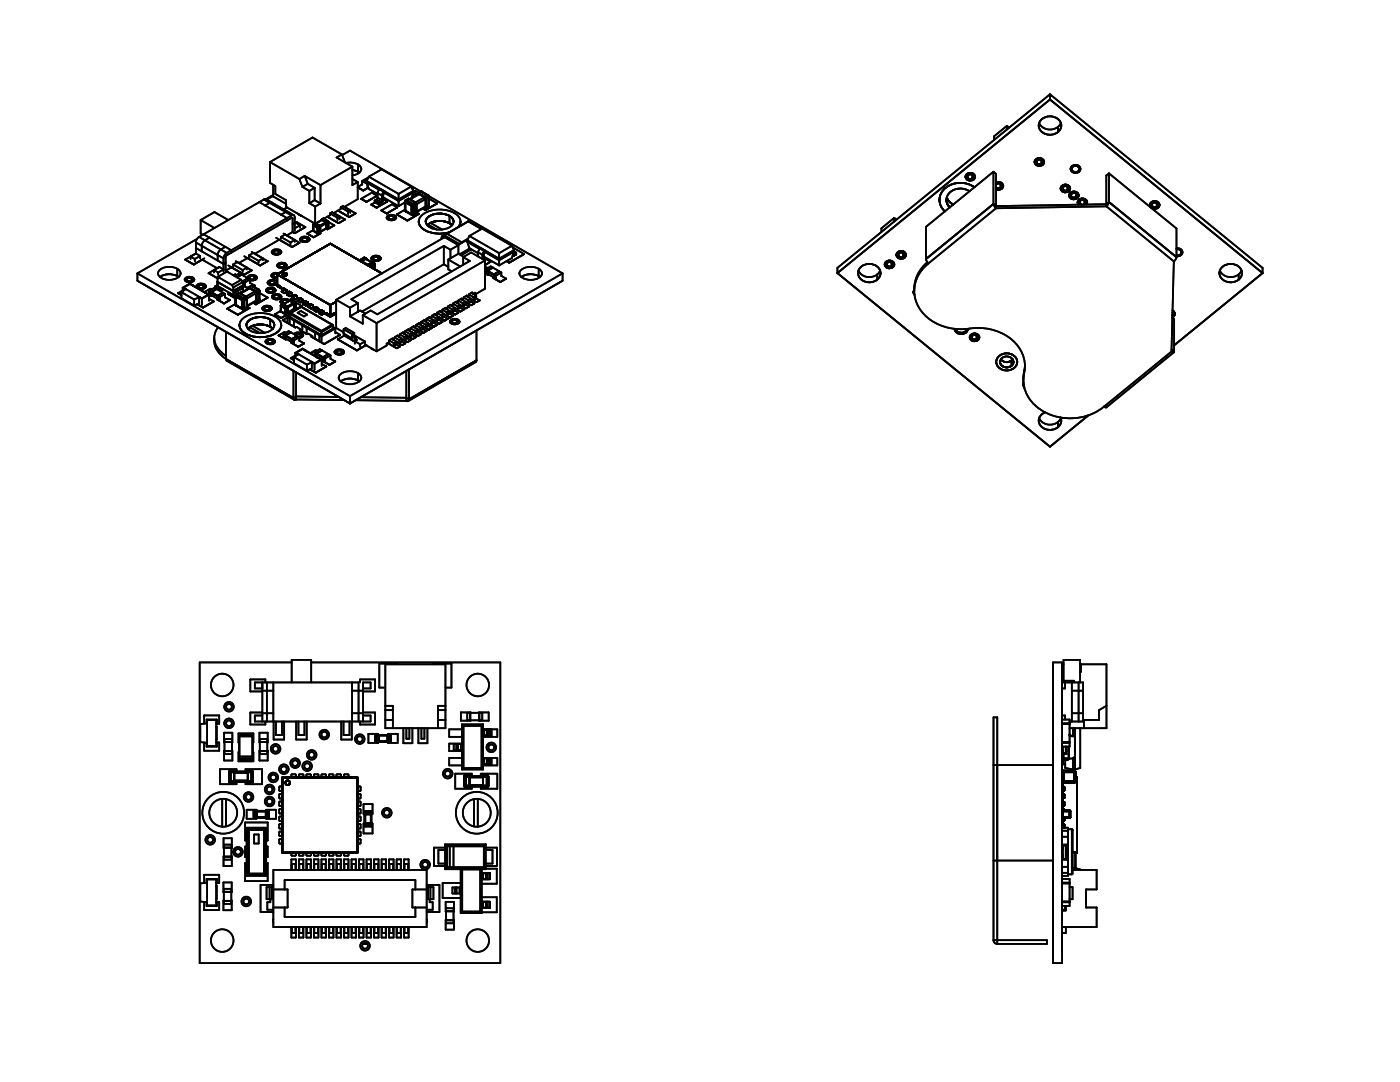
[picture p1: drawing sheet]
<svg xmlns="http://www.w3.org/2000/svg" width="279mm" height="216mm" viewBox="0 0 279 216" stroke-linecap="round" stroke-linejoin="round" font-family="sans-serif">
<g fill="none" stroke="#000" stroke-width=".35">
<path d="M209.5 18.8l-42.4 34.7v1M209.5 18.8v1.1M209.5 19.9l-42.4 34.6M209.5 18.8l42.5 34.7v1M209.5 19.9l42.5 34.6M52.7 39.8h.4l5.5 3.1M52.7 39.8l-.9 .5M52.7 39.8l5.5 3.2M53.9 32.3v4.2l1 .6v1.6l2.2 1.2v1.4l5.7 3.3M53.9 32.3l5.8 3.4M54.5 38.9l-1.4 .8M54.5 36.9v2.3l2.6 1.5"/>
<path d="M54.5 39.1l-1.3 .7M59.7 35.7l.7 1.6M60.4 37.3l1.3 .8M60.8 35.1l-1.1 .6M60.8 35.1l3.2 1.8M60.8 35.1l.6 1.6M61.4 36.7l1.4 .8M61.4 36.7l-1 .6M61.7 38.1v2.4M62.8 37.5l-1.1 .6M62.8 39.9l1.2 .7M62.8 39.9l-1.1 .6"/>
<path d="M62.8 37.5v2.4M64 36.9v3.7M68.2 30.8l-1 .6 3.1 1.9M68.2 30.8l-5.8-3.4-8.5 4.9M68.2 30.8l.6 1.6M68.3 31l1.5-.9 14.2 8.1M69 32.5h1.6l.8 .3M70.3 33.9l1.1 .4M70.3 33.3l-6.3 3.6M70.3 35.7l1.1 .6M70.3 33.3v3.6l1.1-.6M71.4 36.3v3.4l-2.7 1.6"/>
<path d="M71.4 37.4l1.1 .6M71.4 34.3l.3 .2M71.4 32.8a.98 .98 0 0 1 .7 1 .98 .98 0 0 1-.7 .9l-1.1 .3M71.4 32.8v1.5M72.1 39.7h.1M72.1 39.7l1 .6M72.3 36.1l1 .6M72.3 36.1v.7M72.3 36.8l-.9 .5M72.5 38h.1M72.7 35.9l6.8 3.9 3-1.7M73.2 36.4l2.5 1.5"/>
<path d="M73.2 36.4l.4 1.3 1.8 1M73.4 36.9v.6M73.5 37.3h.1M73.5 37.4l-1 .6M73.5 35.4l-1.2 .7M73.6 35.3l-.4 .8v.3M73.6 35.3l5.9 3.4M73.6 35.3l2.6-1.5 5.9 3.4M75.1 39.8l-.3 .2M75.1 39.8l.9 .5M75.3 39.1l-2.2 1.2M75.3 39.1h.1"/>
<path d="M75.3 39.1l-1.1-.7-2.1 1.3M75.4 39.4l-.3 .4M75.4 38.5v.9M75.4 38.5l.8 .5M75.4 39.4l.8 .5M75.8 37.8l-.4 .7M75.8 37.8l.8 .5M75.9 37.7l-.1 .1M76.2 39.9l-.2 .4M76.2 39v.9M76.5 39.4l3 1.7M76.5 39.8l.8 .4"/>
<path d="M76.6 38.3l-.4 .7M76.6 38.3l.2-.1v.3M76.8 38.5l-.3 .3v1a1.15 1.15 0 0 1-.9 1M79.5 38.7v2.4M80.9 40l-.1 .2M80.9 40h.2M81.1 40h-.2l-.1 .2 .1 .1M81.1 40l-.2 .3M81.1 40l1.3 .7M81.6 39.7l1.5 .9v1.9M81.6 39.7l-.7 .3M81.6 39.7l-.2 .1"/>
<path d="M81.6 39.7l-.5 .3M82.1 37.2l.4 .9M82.1 37.2l-2.6 1.5M82.2 37.5l.2 .2M82.4 38.8h.2zM82.4 38.7l.2 .1M82.5 38.4l-3 1.7-2.7-1.6M82.5 38.1v.3M82.5 38.4l-.4 1.1M82.5 38.4l.4 .2M82.5 38.3l.4-.2 .7 .4M82.9 38.6v.3l-.7 .3"/>
<path d="M82.9 38.6l-.3 .2M83.3 38.7v.1M83.4 38.5l.1 .1M83.4 38.5l-.1 .2M83.5 38.6l-.2 .1M83.5 38.6l1.3 .7M83.6 38.7l-1.9 1M83.6 38.7l-1.8 1.1M83.6 38.7l1.1 .7M83.9 38.2h.3M83.9 38.2l.2 .1M83.9 38.2l-.5 .3"/>
<path d="M84.1 38.3l-.2 .1M84.1 38.3l.2 .1M84.1 38.3l1.2 .7M84.1 38.3l-.6 .3M84.2 38.2l-.1 .1M84.2 38.2l1.3 .8M84.7 39.4l.2 .3M84.7 39.4l-2.3 1.3M84.8 39.3l.2 .4M84.9 39.7v1.5M84.9 39.7l-2.3 1.4M85 39.7v1.7"/>
<path d="M85.3 39l.2 .4M85.3 39h.2l.1 .2-.1 .2M85.3 39l-.5 .3M85.5 39l.1 .2M85.5 39h-.2M85.5 39.4v1.7M85.5 39.4l-.5 .3M85.6 39.2l26.7 15.3M85.6 39.2l-.1 .2M85.6 39.7l1.6 .9M85.6 39.2v1.8M187.5 39.9a3.1 3.1 0 0 0 1.1 2.3"/>
<path d="M187.5 39.9h.1M188.7 37.5l-.9 1.1-.3 1.3M188.7 37.5h.1M189 39.4l.3 .6 .9 .8M189.6 38.3a3.2 3.2 0 0 1 3.9-.1 2.92 2.92 0 0 0-4.6 1.6l.3 1.1 .4 .5a1.98 1.98 0 0 1 0-3.1zM192.7 35.3a.97 .97 0 0 0 .9 .7 .97 .97 0 0 0 1-.7M192.7 35.3a.97 .97 0 0 1 .9-.8 .97 .97 0 0 1 1 .8M192.7 35.3h.1M193.1 35.3a.6 .6 0 0 0 .9 .3M193.1 35.3a.59 .59 0 0 1 .5-.5 .59 .59 0 0 1 .6 .5M193.1 35.3a.59 .59 0 0 0 .5 .4 .59 .59 0 0 0 .6-.4M194 34.9v.7"/>
<path d="M194.2 35.3l-.2 .3M194.5 37.4a4.9 4.9 0 0 0-5.8 .1M194.6 35.3h.1M198.3 34.3l-13.5 11v6.4M198.3 34.3v6.4M198.3 34.3l.5 .4v6.9M198.8 37.4l.4 .2 .5-.2M198.8 36.8a.53 .53 0 0 1 .7-.1 .53 .53 0 0 1 .2 .7 .53 .53 0 0 0-.2-.7 .53 .53 0 0 0-.7 .1zM198.8 36.4l.7-.1a.83 .83 0 0 1 .7 .8M199.7 36.8v.6M200.2 37.1l-.3 .5a1.12 1.12 0 0 1-1.1 .2M200.2 37.1h.1"/>
<path d="M200.9 25.1v.7M200.9 25.1l.5 .3M200.9 25.1l-2.5 2.1v.7M206.5 32.3a.97 .97 0 0 0 .9 .8 .97 .97 0 0 0 1-.8M206.5 32.3a.97 .97 0 0 1 .9-.8 .97 .97 0 0 1 1 .8M206.5 32.3h.1M206.9 32.3a.6 .6 0 0 0 .9 .4M206.9 32.3a.59 .59 0 0 1 .5-.4 .59 .59 0 0 1 .6 .4M206.9 32.3a.59 .59 0 0 0 .5 .5 .59 .59 0 0 0 .6-.5M207.3 25a2.35 2.35 0 0 0 3.8 1.4M207.3 25a2.3 2.3 0 0 1 2.3-1.8 2.3 2.3 0 0 1 2.2 1.8M207.3 25a2.3 2.3 0 0 0 2.3 1.9 2.3 2.3 0 0 0 2.2-1.9"/>
<path d="M207.4 24.5a2.47 2.47 0 0 0 3.7 .8M207.8 32v.7M208 32.3l-.2 .4M208.4 32.3h.1M211.1 25.3v1.1M211.7 37.6a.97 .97 0 0 0 .9 .8 .97 .97 0 0 0 1-.8M211.7 37.6a.97 .97 0 0 1 .9-.8 .97 .97 0 0 1 1 .8M211.7 37.6h.1M211.7 24.5l-.6 .8M211.8 25a1.69 1.69 0 0 1-.7 1.4M212.1 37.6a.6 .6 0 0 0 .9 .3M212.1 37.6a.59 .59 0 0 1 .5-.5 .59 .59 0 0 1 .6 .5"/>
<path d="M212.1 37.6a.59 .59 0 0 0 .5 .5 .59 .59 0 0 0 .6-.5M213 37.3v.6M213.2 37.6l-.2 .3M213.4 39a.97 .97 0 0 0 .9 .8 .97 .97 0 0 0 1-.8M213.4 39a.97 .97 0 0 1 .9-.8 .97 .97 0 0 1 1 .8M213.4 39h.1M213.6 37.6h.1M213.7 33.7a1.02 1.02 0 0 0 1.6 .6M213.7 33.7a1 1 0 0 1 .9-.8 1 1 0 0 1 1 .8M213.7 33.7a1 1 0 0 0 .9 .8 1 1 0 0 0 1-.8M213.7 39a.6 .6 0 0 0 1 .3M213.7 39a.59 .59 0 0 1 .6-.5 .59 .59 0 0 1 .6 .5"/>
<path d="M213.7 39a.59 .59 0 0 0 .6 .5 .59 .59 0 0 0 .6-.5M213.9 33.7a.77 .77 0 0 0 .7 .6 .77 .77 0 0 0 .8-.6M213.9 33.2v.5M214.7 38.7v.6M214.9 39l-.2 .3M215.2 33.3a.78 .78 0 0 0-1.3 .4M215.2 33.3l.2 .4M215.2 33v.3M215.3 39h.1M215.3 33.9v.4M215.4 33.2v.5M215.6 33.7l-.3 .6"/>
<path d="M221.3 34.6l13.5 11v5.7M221.3 34.6v5.7M221.3 34.6l-.5 .4v6.2M27.4 54.5v1.5l42.4 24.5M27.4 54.5l42.4 24.5M31.8 54a3.1 3.1 0 0 1 4.1 0 1.09 1.09 0 0 1-1 1.7 3 3 0 0 1-3.3-.8l-.1-.4zM35.4 55.1a3.4 3.4 0 0 0-3.5 .2M35.4 55.1l.2 .2M35.4 53.6v1.5M35.5 58.5l.7 .4M35.5 58.5h.1M36.2 58.3v1.2l2.6 1.5"/>
<path d="M36.2 58.3l2.6 1.5M36.5 57.4l.5 .3M36.5 57.4v.7M36.5 58l-1 .5M36.6 57.4l1.3-.7 3.7 2.1-1.3 .7zM36.9 55.8a1.1 1.1 0 0 0 1.9 0M36.9 55.8a1.09 1.09 0 0 1 1.9 0M36.9 55.8h.1M37 51.8h.1M37 51.8l1.7 1M37 57.7l-.8 .6M37 57.7h.1"/>
<path d="M37.3 55.6l.5-.2 .5 .2a.54 .54 0 0 1-.5 .5 .54 .54 0 0 1-.5-.5zM38 51.7v-.5l.9 .5M38.2 55.5v.5M38.5 56.9l-.6-.3-1.4 .8M38.5 56.9v.1M38.5 56.9l-.1 .1M38.7 52.8h.1M38.8 59.8v1.2M38.8 55.8h.1M38.8 57.2l1.9 1M38.9 51.7v.5M39.1 49.5l5.5 3.2 .4-.3"/>
<path d="M39.1 50.6l.8 .5M39.1 48.4v2.2M39.1 50.6l-2.1 1.2M39.1 48.4l5.5 3.2M39.2 57.1a1.1 1.1 0 0 0 1.9 0M39.2 57.1a1.09 1.09 0 0 1 1.9 0M39.2 57.1h.1M39.3 47.7l-11.9 6.8M39.6 57l.6-.2 .5 .2a.54 .54 0 0 1-.5 .5 .54 .54 0 0 1-.6-.5zM39.7 47.3a1.41 1.41 0 0 0-.6 1.1M39.7 47.3l5.5 3.2M39.7 59.3v1.2"/>
<path d="M39.7 59.3l.6 .3M39.7 59.3l-.9 .5M39.9 51.1v.5M39.9 51.1l-1 .6M40 43.9l2.8 1.6M40 43.9v2.7l.5 .2M40 43.9l2.8-1.6 2.8 1.6M40.3 59.6l1.4-.8v1.2M40.3 59.6v1.2M40.4 51.8l2.9 1.7M40.6 56.9v.5M40.6 46.7l5.6 3.2v.5"/>
<path d="M40.7 58.2v.1M40.8 51.6l-2.1 1.2M40.8 58.3l1.4 .8M40.8 58.3h.1M41.1 57.1h.1M41.1 58.4v.1M41.6 54.5h.1M41.6 54.5l1.7 1M41.7 59.6l.9 .6M41.7 58l1.1-.6 2.1 1.3M41.7 58l2.2 1.3M41.7 58v.8"/>
<path d="M41.8 47.4a2.13 2.13 0 0 0-1.5 2.8M41.8 58.2l2 1.1v.5l-2-1.1zM42.2 59.1h.1M42.2 59l.1 .1M42.2 57.8l-.2-.2-1.2 .7M42.3 59v.1M42.3 59l-.1 .1M42.4 59l-.1 .1M42.7 54.4v-.5l.8 .5M42.9 57.2l1.3 .7M42.9 57.2h.1M43.2 57.7l-1 .6v.1"/>
<path d="M43.3 55.5h.1M43.3 59.6l.1 .1M43.3 59.8l1.4 .7M43.3 59.8h.1M43.4 56.2l.1 .9M43.4 56.2l3.2 1.9 1.9-1.1M43.4 56.3l.1 .8M43.4 56.9l-.5 .3M43.5 55.4l-.2 .1M43.5 55.2l-.1 1M43.5 55.2l2.8 1.7M43.5 57.1l3.1 1.8"/>
<path d="M43.5 57.1l.1 .1M43.5 54.4l1.1-.6-.8-.5-2.2 1.2M43.5 54.4v.5M43.9 59.3v.7M44.2 57.9h.1M44.4 57.6v.1M44.5 58.4l-1.1 .6v.1M44.6 57.7l-.4 .2M44.6 51.6v2.7M44.9 58.7l-1 .6M44.9 58.7v.7M44.9 59.3l1 .6"/>
<path d="M45 49.3a2.13 2.13 0 0 0-1.6 2.7M45 54l3.1 1.8M45.2 50.5a1.41 1.41 0 0 0-.6 1.1M45.3 54.2l-1.8 1M45.5 54.3h-.1M45.5 54.3h.1M45.6 58.7h.1M45.6 58.7l1.3 .7M45.6 53l3.1 1.8M45.9 59.9h.1M45.9 59.9l-1.2 .6M45.9 58.5l-.3 .2"/>
<path d="M46.2 50.4l-1.1 .8-.1 2.8M46.2 53.3l-1.2 .7M46.2 58.7h.1M46.3 56.9l.3 .5M46.5 52.8v.4M46.5 52.8l1.9 1.1M46.6 57.4v1.5M46.8 58l.2 .3M46.8 59l.1 .1M46.8 58.8l-.2 .1M46.8 58.2l-.1 .6M46.9 55.1l.9-.6 2.1 1.3"/>
<path d="M46.9 59.4h.1M47 59l-.1 .1M47 59v.1M47 59.4h-.1M47 59v1.7M47 58.3v.6M47 52.1l3.2 1.8M47 59.1l1.3 .8M47 59.1v1.8M47.1 58.8l-.1 .2M47.1 58.8h.2M47.2 54.9l-.3-.2-.3 .2"/>
<path d="M47.3 58.8h-.2l-.1 .2v.1M47.3 58.8l-.3 .3M47.3 58.8l1.2 .7M47.4 52.3l-.9 .5M47.8 58.5l1.4 .9 .1 1.9M47.8 58.5l-.7 .3M47.8 58.5l-.2 .1M48.1 55.8l.3 .5M48.1 55.8l-1.8 1.1M48.2 54.8l-.9 .5M48.3 57.1l.2 .4M48.3 56.1l.5 .3"/>
<path d="M48.3 59.9h.4M48.3 59.9v1.7M48.4 56.2l.3 .2v.5l-.2-.1M48.4 53.9v.4M48.4 56.3l.1 .7M48.4 56.3l-1.8 1.1M48.5 57l1 .5M48.5 57h.1M48.5 57.5v.6M48.5 57l-.1 .3M48.5 58l.2 .1M48.5 58.1l-1.2 .7"/>
<path d="M48.5 57.5l-1.5 .8M48.5 59.5l.2 .4M48.5 59.5l-.2 .4M48.7 54.8h.1M48.7 51.1l3.2 1.9M48.7 59.9v1.7M48.8 56.4v.7M49.3 53.8v-.4l-.9 .5M49.4 51.5l-1.7 1M49.4 55.4v.1M49.4 55.4a1.09 1.09 0 0 1 1.9 0M49.4 55.4h.1"/>
<path d="M49.5 55.5l-1.1 .6v.2M49.5 57.5v.1M49.5 57.3l.2 .1M49.5 57.3v.2M49.7 50.9v.4M49.7 50.9l1.9 1.2M49.7 57.4l-.2 .1M49.7 57.4l1.3 .7M49.8 57.5l-1.9 1 .6-.4M49.8 57.5l1.1 .7M49.8 57.5l-1.8 1.1M49.8 55.3l.5-.2 .6 .2a.54 .54 0 0 1-.6 .4 .54 .54 0 0 1-.5-.4z"/>
<path d="M49.9 55.8l-1.1 .6M49.9 55.8v.7M49.9 56.4l1 .6M50.1 57h.3M50.1 57l.1 .1M50.1 57l-.6 .3M50.2 50.3l3.2 1.8M50.2 53.9l-1.5 .9M50.2 53.9h.1M50.2 57.1l-.2 .1M50.2 57.1l.2 .1M50.2 57.1l1.3 .7"/>
<path d="M50.2 57.1l-.5 .3M50.4 57l-.2 .1M50.4 57l1.3 .8M50.5 50.5l-.8 .4M50.7 55.2v.4M50.9 58.2l.2 .3M50.9 57l-.3 .2M50.9 57h.1M50.9 58.2l-2.4 1.3M51 58.1l.2 .4M51.1 60l-1.8 1.1M51.1 58.5v1.5"/>
<path d="M51.1 58.5l-2.4 1.4M51.1 60l-1.8 1M51.2 58.5v1.7M51.3 55.4a1.04 1.04 0 0 1-1.4 .5M51.3 55.4h.1M51.5 57.8l.2 .4M51.5 57.8h.2l.1 .2-.1 .2M51.5 57.8l-.5 .3M51.6 52.1v.3M51.7 57.8l.1 .2M51.7 57.8h-.2M51.7 59.9l-.2 .1"/>
<path d="M51.7 59.6v.3M51.7 59.9v.1M51.7 58.2l-.5 .3M51.7 59.9l-.5 .3M51.7 58.2v1.7M51.8 40.3l-12.1 7M51.8 40.3l5.5 3.2v.5M51.8 59.8l-.1 .2M51.8 58l-.1 .2M51.8 59.8l-.1 .1M51.8 58.5l1.6 .9M51.8 58v1.8"/>
<path d="M51.9 53h.1M52.5 51.9v-.3l-.9 .5M53.1 57.9a1.1 1.1 0 0 0 1.9 0M53.1 57.9a1.09 1.09 0 0 1 1.9 0M53.1 57.9h.1M53.4 52.1h.1M53.4 52.1l-1.5 .9M53.4 59.4l-2.3 1.3M53.4 59.4h.1M53.4 56.4h.1M53.5 56.2a1.17 1.17 0 0 1 1.8 .2 1.1 1.1 0 0 1-1.9 0zM53.5 57.8l.5-.2 .6 .2a.54 .54 0 0 1-.6 .4 .54 .54 0 0 1-.5-.4z"/>
<path d="M53.8 56.3l.6-.2 .5 .2a.54 .54 0 0 1-.5 .4 .54 .54 0 0 1-.6-.4zM54.2 55l.3 .4 .8 .1-.8-.1zM54.2 55h.1M54.2 50.3a1.1 1.1 0 0 0 1.9 0M54.2 50.3a1.09 1.09 0 0 1 1.9 0M54.2 50.3h.1M54.3 59.2a1.1 1.1 0 0 0 1.9 0M54.3 59.2a1.09 1.09 0 0 1 1.9 0M54.3 59.2h.1M54.3 40.4h-.3l-1.1 .6M54.5 57.7v.4M54.7 50.1l.5-.2 .5 .2a.54 .54 0 0 1-.5 .5 .54 .54 0 0 1-.5-.5z"/>
<path d="M54.7 59.1l.5-.2 .5 .2a.54 .54 0 0 1-.5 .4 .54 .54 0 0 1-.5-.4zM54.8 56.1v.5M55 57.9h.1M55.1 47.5l3.2 1.8M55.3 54.7l10.6 6.2M55.3 54.7v2.4l1.3 .7M55.3 53a1.1 1.1 0 0 0 1.9 0M55.3 53a1.09 1.09 0 0 1 1.9 0M55.3 53h.1M55.4 54.7h-.6l-.3 .3 .3 .3h.5M55.6 57l.5 .4zM55.6 50v.5"/>
<path d="M55.6 59v.4M55.7 54.5l-.8-.1a.76 .76 0 0 0-.7 .6M55.7 47.8l-4.8 2.8M55.7 52.8l.6-.2 .5 .2a.54 .54 0 0 1-.5 .5 .54 .54 0 0 1-.6-.5zM56.1 47.3v.3M56.1 47.3l1.9 1.1M56.1 50.3h.1M56.2 59.2h.1M56.2 58.2h.1M56.2 58.2l.5 .3M56.5 54.6v.3h.7M56.5 54.6h.7v.3"/>
<path d="M56.5 54.6l-.1 .1 .1 .2h.7M56.5 54.6h.7l.1 .2-.1 .1M56.6 46.6l3.2 1.8M56.6 57.9l-.4 .3M56.6 58v-.4l.6 .3v.4M56.7 52.7v.5M56.7 58.5h.2M56.7 58.5h.1M56.9 58.5h.1M56.9 46.8l-.8 .5M57.1 53.7a.85 .85 0 0 0-.8 .5M57.2 58.1l.5 .3"/>
<path d="M57.2 53h.1M57.3 58.8h.1M57.3 41.4l-.7 .4M57.3 58.8l.5 .3M57.3 59.9l-.4-.1-.5 .3v.2l.4 .2M57.3 59.9l.2 .2M57.3 59.9v.3M57.3 58.2l-.4 .3M57.5 42.3l-.3-.1-1.1 .6M57.7 60h.1M57.7 59.9h.1M57.7 59.9v.1"/>
<path d="M57.7 58.5l-.4 .3M57.7 58.6v-.4l.5 .3v.4M57.7 59.9a1.21 1.21 0 0 0-1.7 .3M57.8 59.9l.9 .6v1.2M57.8 59.9l-.1 .1M57.8 59.1h.2M57.8 59.1h.1M58 59.1h.1M58 48.4v.3M58 59.7h.2M58 59.7l.1 .1M58 59.7l-.3 .2"/>
<path d="M58.1 59.8h-.1M58.1 59.8h.1M58.1 59.8l.8 .4M58.1 59.8l-.3 .1M58.2 59.7l-.1 .1M58.2 59.7l.8 .5M58.2 43l-13 7.5M58.2 58.8l.6 .3M58.3 49.3h.1M58.3 59.4h.1M58.4 59.4l.4 .3M58.4 59.4h.1"/>
<path d="M58.4 58.8l-.4 .3M58.4 46.3l-.1-2.8-12.1 6.9M58.4 46.3l-1.2 .7M58.4 46.3l.4 .2M58.6 42.9l.2 .5v2.6M58.6 42.9l-.4 .1M58.8 59.1l-.5 .3M58.8 59.2v-.4l.5 .3v.4M58.8 44.6l.4-.3 1.7 1M58.8 46.5h.1M58.8 48.3v-.4l-.8 .5M58.8 44.5l-.4 .2"/>
<path d="M58.8 59.7h.2M58.8 59.7h.1M59 59.7h.1M59 44.5l.9 .4M59.3 59.4l.5 .3M59.4 42.6l.8 .5M59.5 59.5l-.5 .2M59.8 48.4l-1.5 .9M59.8 48.4h.1M59.8 59.7l-.4 .3M59.8 59.8v-.4l.6 .3v.4M59.9 44.9l-1.1 .7"/>
<path d="M59.9 44.9v.5M59.9 47.8a1.1 1.1 0 0 0 1.9 0M59.9 47.7a1.09 1.09 0 0 1 1.9 0M59.9 47.7v.1M60.3 47.6l.5-.2 .6 .2a.54 .54 0 0 1-.6 .5 .54 .54 0 0 1-.5-.5zM60.4 60l.5 .3M60.9 45.3l-2.1 1.2M60.9 45.3h.1M61.2 47.5v.5M61.3 46.6h.1M61.3 46.6l1.3 .8M61.7 40.5l1.2 .7"/>
<path d="M61.8 47.7v.1M62.5 46l.1 .1M62.5 44.9h.1M62.5 46h.1M62.5 44.9v1.1M62.5 45.9l-1.2 .7M62.5 45.9v.1M62.5 44.9l.9 .5M62.5 46l.9 .5M62.6 44.7l-.1 .2M62.6 44.7h.1M62.6 46.1l.8 .5"/>
<path d="M62.6 47.4h.1M62.6 44.7l.9 .5M62.9 41.2v3.4M63 44.6l.9 .5v1.2M63 44.6l-.4 .1M63 44.6h-.2M63.4 45.4h.2M63.4 46.5h.2M63.4 46.5l.1 .1M63.4 46.5v.1M63.4 45.4v1.1M63.4 46.6h.2"/>
<path d="M63.5 45.2l.1 .2M63.5 45.2l-.1 .2M63.5 46.6h.1M63.5 46.6h-.1M63.6 46.5l-.1 .1M63.6 46.5v.1M63.6 45.4v1.1M63.8 46.5l.2 .1M63.9 46.3l-.3 .3M63.9 46.2l1.2-.7-1.2 .8M63.9 46.3l-.1 .1M63.9 46.3l-.3 .2"/>
<path d="M64 46.6h.1M64 40.6l-1.1 .6M64 46.6l-1.4 .8M64.1 43.9h.1M64.2 43.8h.1M64.2 43.8l-.1 .1M64.2 43.9l-1.2 .7M64.2 43.8l1 .7M64.5 43.6h.1M64.5 43.6l-.3 .2M64.5 43.6l-.1 .1M64.5 43.6l.2 .1"/>
<path d="M64.5 43.6l.9 .5M64.6 43.6h-.1M64.6 43.6l.9 .5M65 44.3l.1 .2M65 45.6l.1 .1M65.1 45.7h.1M65.2 45.7l.1 .1M65.2 45.6v.1M65.2 45.6l-.1 .1M65.2 44.5v1.1M65.3 43.2l2.3 1.3M65.3 45.8h.1"/>
<path d="M65.4 44.1l.1 .2M65.4 44.1l-1.9 1.1M65.5 44.1v.2M65.5 44.1h-.1M65.5 45.5l-.3 .2M65.5 45.4l-.1 .1M65.5 45.3v.1M65.5 45.4v.1M65.5 45.4l-.3 .2M65.5 44.3l-1.9 1.1M65.5 44.3v1.1M65.5 44.3h.1"/>
<path d="M65.5 45.4h.1M65.5 44.3l1.2 .7M65.9 42.6v.3l-1.3 .7M65.9 42.6l.4-.3 2.5 1.5M65.9 42.6l1.5 .8M66.7 45h.1M66.7 45l-1.4 .8M67.1 59.8l2.7 1.6M67.1 59.8v5.6l1.5 .9M67.4 43.4l.4-.2v.5M67.4 43.4v.5M67.5 42l2.2 1.3"/>
<path d="M67.6 44.5h.1M68 41.4l.4-.3 2.6 1.5M68 41.4l1.5 .8M68 41.4v.3l-1.4 .8M68.8 43.8l-1.2 .7M68.8 43.8h.1M69.5 42.2l.4-.2v.5M69.5 42.2v.5M69.7 43.3h.1M71 42.6l-1.3 .7M71 42.6h.1M71.8 52h-.1"/>
<path d="M71.8 51.9l-.1 .1M71.8 51.9h.1M71.9 51.9l-.1 .1M71.9 51.9l1.9 1.1M72.6 51.4h.2M72.6 51.4h.1M72.6 51.4l-.8 .5M72.7 51.4l.1 .1M72.7 51.4l-.1 .1M72.7 51.4l.3 .2M72.7 51.4l-.8 .5M72.8 51.4h-.1"/>
<path d="M72.8 51.4l.3 .2M73 51.7l1.3 .7zM73 51.7l-.9 .5M73 51.6l-.9 .6M73 51.6l.1 .1M73.1 51.6h-.1M73.1 51.6v.1M73.1 40.3h.1M73.1 51.7h.1M73.8 53l-.1 .1M73.8 53l.1 .2M73.9 53.2h.1"/>
<path d="M74.1 40.8l1.1 .6M74.1 40.8h.1M74.1 51.5a1.1 1.1 0 0 0 1.9 0M74.1 51.5a1.09 1.09 0 0 1 1.9 0M74.1 51.5h.1M74.3 52.3l-.9 .6M74.3 52.3l.4 .2M74.3 52.3l.1 .1M74.3 52.3l.3 .2M74.5 51.4l.5-.2 .6 .2a.54 .54 0 0 1-.6 .5 .54 .54 0 0 1-.5-.5zM74.6 52.5l.1 .2M74.6 52.5l-.8 .5"/>
<path d="M74.7 52.5l.1 .1M74.7 52.5h-.1M74.7 52.7l.1 1M74.7 52.7l-.8 .5M74.8 40v.3l.8 .5M74.8 40l.8 .5M74.8 52.6l-.1 .1M74.8 52.6v1.1M74.8 53.7l1.1 .7M74.9 40.4l-.8 .4M75.2 41.4h.1M75.5 51.3v.5"/>
<path d="M75.6 40.5v.3M75.9 54.4h.1M76 40.3l-.4 .2M76 51.5h.1M76.1 42l1.1 .6M76.1 42h.1M76.2 54.6l-10.3-6-10.6 6.1M77.2 42.6h.1M77.2 43.4a1.1 1.1 0 0 0 1.9 0M77.2 43.4a1.09 1.09 0 0 1 1.9 0M77.2 43.4h.1M77.3 40.2l-2.1 1.2"/>
<path d="M77.3 40.2h.1M77.6 43.3l.5-.2 .6 .2a.54 .54 0 0 1-.6 .4 .54 .54 0 0 1-.5-.4zM78.5 43.2v.4M79.1 43.4h.1M79.2 42.8h.1M79.2 42.8l2.1 1.2M79.3 41.4l-1.1-.6-2.1 1.2M79.3 41.4l-2.1 1.2M79.3 41.4h.1M80.8 41.9l.1 .3M80.8 40.2l.1 .1M80.8 41.9l.1 .2"/>
<path d="M80.8 40.4l-1.3 .7M80.8 41.9l-1.6 .9M80.8 40.2v1.7M80.9 41.8v.3M80.9 42.1l.2 .1M80.9 42.1v.1M80.9 40.3v1.8M80.9 40.3l1.3 .8M80.9 42.1l1.3 .7M80.9 42.2l1.3 .7M81.3 44h.1M82.2 42.8v.1h.3l.1-.1"/>
<path d="M82.2 41.1h.4M82.2 42.8h.4M82.2 42.8v.1M82.2 41.1v1.7M82.2 42.9h.3M82.4 40.7l.2 .4M82.4 40.7l-.2 .4M82.6 42.8l-.1 .1M82.6 41.1v1.7M83.1 42.5l-.6 .4M83.1 42.5l-.2 .1M83.1 42.5l-.5 .3"/>
<path d="M83.6 44.2a2.01 2.01 0 0 0 1.2 1.7M83.6 44.2a2.83 2.83 0 0 1 2.5-2.2 5.6 5.6 0 0 1 5.5 1.3l.3 .9M83.6 44.2h.1M83.6 42.7l-2.3 1.3M83.6 42.7h.1M84.4 41.6l.5 .3M84.8 45.9a6.5 6.5 0 0 0 4.8 .5M84.8 45.9h.1M84.9 41.2l-1.8 1.1 .5 .4M84.9 41.9h.1M84.9 41.2l-1.8 1M85 44.2a2.19 2.19 0 0 1 2.2-1.6 3.1 3.1 0 0 1 3.3 1.3v.3"/>
<path d="M85 44.2a2.46 2.46 0 0 0 2.7 1.6 2.46 2.46 0 0 0 2.8-1.6M85 41.4l-.2 .1h.2M85 41.4v.1M85.5 41.2l-.5 .3M85.5 41.1l-.2 .1M85.5 40.8v.3M85.5 41.1v.1M85.5 41.1l-.5 .3M85.6 41l-.1 .2M85.6 41l-.1 .1M87.2 40.6h.1M87.2 40.6l-2.3 1.3"/>
<path d="M88.2 47.2l-.1 .5M88.2 47.2l.3 .2M88.2 47.2h.1M88.3 47.2h-.1M88.3 47.2l.3 .2M88.6 49.1l-18.5 10.6 1.3 .8M88.6 49.1l1.3 .7M88.6 52.7l-16.4 9.5M88.6 49.1v3.6M88.6 52.7l.9 .6M88.6 46.9l3.1 1.8M88.6 46.9v.1"/>
<path d="M89.2 46.6l3 1.8M89.2 46.6l-.1 .1M89.5 51.8v2l.7 .3M89.5 51.8l2.4 1.4M89.7 44.6a4.1 4.1 0 0 0-4.4 .4l.1-.2 1.7 1M89.7 44.6l.5 .4M89.7 43.1a1.39 1.39 0 0 1 .8 1.1M89.7 43.1a4.1 4.1 0 0 0-4.4 .4l-.3 .7M89.7 44.6a4.4 4.4 0 0 0-3.8-.1l2.3 1.3M89.7 43.1v1.5M89.9 49.8v1.7M91.5 60l.9 .5"/>
<path d="M91.5 48.9l-1.6 .9M91.5 48.9l-2.8-1.6-21.6 12.5M91.5 50.6l-2 1.2M91.5 48.9v1.7M91.5 50.6l1 .6M91.9 44.2l-.1 .6-.3 .5M91.9 44.2h.1M92 59.7l.9 .5M92.2 59.8l-.1-.2-.6 .3-.1 .5-.2 .1M92.4 51.3l1.4 .8-18.5 10.6-1.3-.7-1.6 .9M92.4 51.3l1.6-.9 2.8 1.6M92.4 51.3v1.5"/>
<path d="M92.5 59.4l.9 .5M93 59l1 .6M93.3 47.9l6.3 3.7 3-1.7M93.3 47.9v.4M93.3 48.3l2.4 1.4M93.3 48.3l.4 1.2 1.7 1M93.3 59.2l-.1-.2-.7 .3-.1 .5h-.1M93.3 47.8l-1.9 1.1M93.4 47.6l-2.1 1.2M93.4 59.9v.5M93.5 44.1v.1M93.5 44.1l2.6 1.6"/>
<path d="M93.5 44.1l-5.3 3.1M93.5 44.2l-5.2 3M93.6 58.8l.9 .5M93.7 47.1l-.4 .8M93.7 47.1l5.9 3.4M93.7 47.1l2.5-1.5 6 3.4M93.8 49.6l-2.1 1.2M94 59.6v.5M94 59.6l-.6 .3M94 59.7l1.1 .6M94.1 49.8l-2.1 1.1M94.1 58.4l.9 .6"/>
<path d="M94.3 58.6l-.1-.3-.6 .4-.1 .4-.2 .1M94.4 59.8l.1 .1M94.4 58.6l.4-.2v.4M94.5 58.6l.3 .2M94.5 59.8v.1M94.5 59.3v.5M95 59.5l.7 .4M95 59.5l-.5 .4M95 59v.5M95 59l-.5 .3M95 59.5l-.5 .3M95.4 50.4v.8"/>
<path d="M95.4 50.4l.9 .4M95.7 59.9l-.6 .4M95.7 59.9h.1M95.9 49.6l-.5 .8M95.9 49.6l.8 .5M96 49.5l-.1 .1M96.3 50.8v.9M96.6 51.2l3 1.8M96.6 51.4l1.3 .8M96.7 50.1l-.4 .7M96.7 50.1l.2-.1v.3M96.8 52v5.6l-2 1.2"/>
<path d="M96.8 52l-21.6 12.5M96.8 54.5l.5 .3M96.9 50.3l-.3 .3-.1 1.2M96.9 53.8l1-.6 2.2 1.2M96.9 53.8l2.1 1.2M96.9 53.8v.7M97 53.9l1.9 1.2v.4l-1.9-1.1zM97.3 54.8h.1M97.3 53.5l-.2-.2-.3 .2M97.4 54.7v.1M97.4 54.7l-.1 .1M97.5 54.7l-.1 .1"/>
<path d="M97.9 52.2l-1.1 .7M97.9 52.2h.1M98.4 53.4l-1.1 .6v.1M98.5 55.3v.1M98.5 55.5h.1M98.5 55.5l1.3 .8M99 55v.7M99.6 50.5v2.5M99.6 54.1l-1 .6v.2M99.8 56.3h.1M100.1 54.4l-1.1 .6M100.1 54.4v.7"/>
<path d="M100.1 55.1l.9 .5M101 55.6h.1M101 55.6l-1.2 .7M101.1 52.1l.5 .3M101.6 52.4h.1M102.2 49l.4 .9M102.2 49l-2.6 1.5M102.3 49.4l.1 .2M102.4 49.5l2.2 1.2M102.5 50.6l.1 .1zM102.5 50.6l.1 .1M102.6 50.2l-3 1.7-2.7-1.6"/>
<path d="M102.6 49.9v.3M102.6 50.2l-.4 1.3-2.6 1.5M102.6 50.2l.4 .2M103 50.4v.4l-.7 .3M103 50.4l-.4 .3M103.9 54a3.1 3.1 0 0 1 4.1 0 1.09 1.09 0 0 1-1 1.7 3 3 0 0 1-3.3-.8v-.4zM104.6 50.7h.1M104.6 50.7l-3 1.7M107.5 55.1a3.4 3.4 0 0 0-3.4 .2M107.5 55.1l.3 .2M107.5 53.6v1.5M112.3 54.5v1.5l-42.5 24.5"/>
<path d="M112.3 54.5l-42.5 24.5M167.1 54.5l42.4 34.6 7.7-6.2M171.2 54.5a2.35 2.35 0 0 0 3.9 1.3M171.2 54.5a2.3 2.3 0 0 1 2.3-1.8 2.3 2.3 0 0 1 2.2 1.8M171.2 54.5a2.3 2.3 0 0 0 2.3 1.8 2.3 2.3 0 0 0 2.2-1.8M171.3 54a2.47 2.47 0 0 0 3.8 .8M175.1 54.8v1M175.6 54l-.5 .8M175.7 54.5a1.69 1.69 0 0 1-.6 1.3M176.6 52.8a.97 .97 0 0 0 .9 .7 .97 .97 0 0 0 1-.7M176.6 52.8a.97 .97 0 0 1 .9-.8 .97 .97 0 0 1 1 .8M176.6 52.8h.1"/>
<path d="M176.9 52.8a.6 .6 0 0 0 1 .3M176.9 52.8a.59 .59 0 0 1 .6-.5 .59 .59 0 0 1 .6 .5M176.9 52.8a.59 .59 0 0 0 .6 .4 .59 .59 0 0 0 .6-.4M177.9 52.4v.7M178.1 52.8l-.2 .3M178.5 43.5v.7M178.5 43.5l.4 .3M178.5 43.5l-2.6 2.1v.7M178.5 52.8h.1M178.9 50.9a.97 .97 0 0 0 1 .7 .97 .97 0 0 0 .9-.7M178.9 50.9a.97 .97 0 0 1 1-.8 .97 .97 0 0 1 .9 .8M178.9 50.9h.1"/>
<path d="M179.3 50.9a.6 .6 0 0 0 1 .3M179.3 50.9a.59 .59 0 0 1 .6-.5 .59 .59 0 0 1 .5 .5M179.3 50.9a.59 .59 0 0 0 .6 .4 .59 .59 0 0 0 .5-.4M180.3 50.5v.7M180.4 50.9l-.1 .3M180.8 50.9h.1M182.3 58.3l.2 .5M182.3 58.3h.1M182.5 58.1a7.9 7.9 0 0 0 6.5 7.2l1.8 .3 1.8 .1a10.5 10.5 0 0 1 10.9 3.8 6.4 6.4 0 0 1 .9 5M182.5 57.9l-.2 .4M184.8 51.7l.5 .8M185.1 52.3a7 7 0 0 0-2.6 5.8"/>
<path d="M185.3 52.5v.1M185.3 52.6a7 7 0 0 0-2.8 5.5M198.3 40.7l.5 .8M198.3 40.7l-13.5 11M198.8 41.5v.1M198.8 41.5l-13.5 11M215.1 40.4l.2 .4M215.1 40.4a.97 .97 0 0 1 .9-.8 .97 .97 0 0 1 1 .8M215.1 40.4h.1M215.4 40.4l.5 .4a.53 .53 0 0 1-.3-.7 .53 .53 0 0 1 .7-.2 .53 .53 0 0 1 .3 .6l-.2 .2M215.4 40.4a.56 .56 0 0 1 .7-.5 .56 .56 0 0 1 .5 .7l-.2 .1M215.4 40.4l.5 .4"/>
<path d="M216.4 40.7l-.2 .1M216.4 40v.7M217 40.4l-.2 .4M217 40.4h.1M220.8 41.2l-22 .4M220.8 41.2h.1M220.8 41.2l13.5 11M221.3 40.3l-.5 .9M221.3 40.3l-.5 .4-22 .4-.5-.4M221.3 40.3l13.5 11M229.5 40.9a.97 .97 0 0 0 .9 .8 .97 .97 0 0 0 1-.8M229.5 40.9a.97 .97 0 0 1 .9-.8 .97 .97 0 0 1 1 .8"/>
<path d="M229.5 40.9h.1M229.9 40.9a.6 .6 0 0 0 1 .3M229.9 40.9a.59 .59 0 0 1 .5-.5 .59 .59 0 0 1 .6 .5M229.9 40.9a.59 .59 0 0 0 .5 .5 .59 .59 0 0 0 .6-.5M230.9 40.6v.6M231 40.9l-.1 .3M231.4 40.9h.1M234.3 52.2l-.5 17.9M234.3 52.2h.1M234.8 49.6a.83 .83 0 0 1 1 .3 .83 .83 0 0 1-.1 1 .82 .82 0 0 0 .1-1 .82 .82 0 0 0-1-.3zM234.8 49.8l.7 .1M234.8 51.3l-.5 .9"/>
<path d="M235.5 49.9l.3 .4M235.5 49.7v.2M235.7 50.9l-.9 .2M235.7 50.6v.3M235.8 50.3l-.3 .5-.7 .1M235.8 49.8v.5M243.4 54.5a2.35 2.35 0 0 0 3.8 1.3M243.4 54.5a2.3 2.3 0 0 1 2.2-1.8 2.3 2.3 0 0 1 2.3 1.8M243.4 54.5a2.3 2.3 0 0 0 2.2 1.8 2.3 2.3 0 0 0 2.3-1.8M243.5 54a2.47 2.47 0 0 0 3.7 .8M247.2 54.8v1M247.8 54l-.6 .8"/>
<path d="M247.9 54.5a1.69 1.69 0 0 1-.7 1.3M252 54.5l-17.7 14.4M38.8 61l.6-.3 1.1 .7M40.5 61.4h.1M42.6 60.2l-2.1 1.2M42.6 60.2h.1M42.8 67.4a4.4 4.4 0 0 0 2.3 4.2M42.8 67.4a4.3 4.3 0 0 0 2.3 3.6M43.5 65.3l-.6 1.3-.1 .8M44.7 60.5h.1M45.1 71.6l.1 .4 13.5 7.8M45.1 66.2v5.4"/>
<path d="M45.1 71.6l13.5 7.8M45.3 61.6h.1M45.3 61.6l2.2 1.2M47 60.7l.1 .3M47 60.7v.2M47 60.7l-1.7 .9M47 60.6v.3M47 60.9l.3 .1M47 60.9l.1 .1M47 60.9l1.3 .7M47.1 61l1.3 .7M47.5 62.8h.1"/>
<path d="M47.8 64.9a2.01 2.01 0 0 0 1.2 1.7M47.8 64.9a2.83 2.83 0 0 1 2.5-2.2 5.6 5.6 0 0 1 5.5 1.2l.3 1M47.8 64.9h.1M48.3 61.6l.1 .1h.3v-.1M48.3 61.6h.4M48.3 61.6l.1 .1M48.4 61.7h.3M48.7 61.6v.1M49 66.6h.1M49.3 61.3l-.6 .4M49.3 61.3l-.2 .1M49.3 61.2l.5 .3"/>
<path d="M49.3 61.3l-.6 .3M49.5 64.1a3.9 3.9 0 0 1 5 .2 1.14 1.14 0 0 1-.6 1.7 3.8 3.8 0 0 1-4.6-.7l-.1-.4zM49.8 61.5l-2.3 1.3M49.8 61.5h.1M50.5 60.4l.6 .3M51.1 60.7h.1M51.2 60.2l-.2 .1h.1M51.2 60.2l-.1 .1M51.7 60l-.6 .3M52.4 61.5a1.1 1.1 0 0 0 1.9 0M52.4 61.5a1.09 1.09 0 0 1 1.9 0M52.4 61.5h.1"/>
<path d="M52.8 61.4l.5-.2 .5 .2a.54 .54 0 0 1-.5 .5 .54 .54 0 0 1-.5-.5zM53 68.1a1.1 1.1 0 0 0 1.9 0M53 68.1a1.09 1.09 0 0 1 1.9 0M53 68.1h.1M53.4 68l.5-.2 .6 .2a.54 .54 0 0 1-.6 .5 .54 .54 0 0 1-.5-.5zM53.7 61.3v.5M53.9 65.2a4.1 4.1 0 0 0-4.4 .4l.4-.3 2 1.2M53.9 65.2l.5 .4M53.9 65.2a4.4 4.4 0 0 0-3.5-.2l2.4 1.4M53.9 63.7v1.5M54.3 61.5h.1M54.3 67.9v.5"/>
<path d="M54.8 62.7l1.3 .8M54.8 62.7h.1M54.9 68.1h.1M55.6 66.9h.1M55.6 66.9l1.4 .8M56 60.2l.4 .5M56 60.2h.1M56 62.1l.1 .1M56 61h.1M56 62.1h.1M56 62l-1.2 .7M56 61v1.1"/>
<path d="M56.1 62v.1M56.1 62.1l.1 .1M56.1 62.1v.1M56.1 61l.8 .5M56.1 61v1.1M56.1 62.1l.8 .5M56.1 60.8l-.1 .2M56.1 60.8l.1 .1M56.1 62.2l.8 .5M56.1 63.5h.1M56.1 64.9a2.83 2.83 0 0 1-2.5 2.2l-1.4 .2-1.4-.1-1.8-.6M56.1 64.9h.1"/>
<path d="M56.2 60.9l-.1 .1M56.2 60.9l.8 .4M56.4 60.7h.1M56.4 60.7l-.3 .1M56.4 63.9l2.6 1.5M56.4 63.9h.1M56.5 60.7l.9 .5v1.2M56.5 60.7h-.1M56.5 60.7l-.3 .2M56.5 60.7h.1M56.6 66.7l2.1 1.2M56.6 66.7l1-.6 2.1 1.2"/>
<path d="M56.6 66.7v.7M56.7 66.9l1.9 1.1v.5l-1.9-1.1zM56.9 61.5h.2M56.9 62.6h.2M56.9 62.6l.1 .1M56.9 62.6v.1M56.9 61.5v1.1M56.9 62.7h.2M57 67.7h.1M57 61.3l.1 .2M57 61.3l-.1 .2M57 62.7h.1"/>
<path d="M57 62.7h-.1M57 66.4l-.2-.1-1.2 .6M57.1 67.6v.1M57.1 67.7h-.1M57.1 62.6l-.1 .1M57.1 62.6v.1M57.1 61.5v1.1M57.2 67.7h-.1M57.3 62.6l.2 .1M57.4 63.2l6.8 3.9M57.4 63.2v1M57.4 63.3l-1 .6"/>
<path d="M57.4 62.4l-.3 .3M57.4 62.4l-.1 .1M57.5 62.7l-1.4 .8M57.5 62.7h.1M57.8 62.6v.6l6.4 3.7M57.8 63l-.4 .2M57.8 62.6l6.4 3.7 2.3-1.4M57.8 60l-1.3 .7M57.8 60l.8 .5 .1 1.1M57.8 60l-1.2 .7M57.9 62.5l-.1 .1M58 62.5h-.1"/>
<path d="M58 63.3l-.2 .2v.9M58 62.5l6.2 3.5M58 71.5h.1M58 71.5l.7 .4M58 66.3l-1 .6v.1M58.1 68.2l.1 .2M58.1 68.4h.1M58.1 68.4l1.4 .8M58.6 79.4l.1 .4M58.6 74v5.4M58.6 61.7v.1M58.6 61.8h.1"/>
<path d="M58.7 66.7a1.17 1.17 0 0 1 1.8 .2M58.7 61.6l-1.6 1M58.7 61.6l-1.3 .7M58.7 67.9v.7M58.7 71.3v1.2l2.5 1.5M58.7 71.3l2.5 1.4M58.7 61.8l.2 .1M58.7 61.7v.1M58.7 61.7l-.1 .1M58.9 63.8l-.3 .1v1M58.9 61.9h.1M58.9 60.2l.1 .2"/>
<path d="M58.9 60.2l-1.9 1.1M58.9 70.4l.6 .3M58.9 70.4v.7M58.9 70.9l-.9 .6M59 65.4l.2-.2 .8 .5M59 65.3v.1M59 66.9h.1M59 60.2l.1 .2M59 60.2h-.1M59 61.6l-.3 .2M59 61.5l-.1 .1M59 61.4v.1"/>
<path d="M59 61.5v.1M59 60.4l-1.9 1.1M59 61.5l-.3 .2M59 60.4v1.1M59.1 61.5l-.1 .1M59.1 60.4h-.1M59.1 61.5h-.1M59.1 60.4v1.1M59.1 60.4l1.2 .7M59.1 79.7l-.4 .1M59.1 79.7l9.6 .1M59.1 79.7h.1"/>
<path d="M59.1 74.3v5.4M59.1 70.4l1.3-.8 3.7 2.2-1.3 .7zM59.3 67l-1.1 .7v.1M59.4 60v.1M59.4 60h.1M59.4 62.4l.6-.4 1.3 .8-.6 .3zM59.4 60.1l.5 .2M59.4 60.1h.1M59.5 70.7l-.8 .6M59.5 70.7h.1M59.5 69.2h.1M59.7 67.3l-1 .6"/>
<path d="M59.7 67.3v.7M59.7 68l1 .5M59.8 65.8h.1M59.8 65.8l1.5 .9M59.9 60.3h.2M59.9 60.3h.1M60 66.6l-.7-.1-.3 .4M60 66.6l.1 .4-.6 .2M60 66.6v.5M60.1 60.3h.1M60.1 61.2h.1M60.1 61.2l-2.2 1.3"/>
<path d="M60.1 61.2l6.3 3.6M60.1 61.2l-2.1 1.3M60.1 61.2l6.2 3.6M60.3 61.1l-1.4 .8M60.3 61.1h.1M60.4 60.6l.1 .1M60.4 60.6h.1M60.5 60.7l.4 .2M60.5 60.7h.1M60.5 60.1l-.4 .2M60.5 66.9a.75 .75 0 0 1-.8 .5M60.5 66.9h.1"/>
<path d="M60.6 64.8l-.3 .1v1M60.7 68.5l-1.2 .7M60.7 68.5h.1M60.9 60.3l-.5 .3M60.9 60.4v-.4l.5 .3v.4M60.9 60.9h.2M60.9 60.9h.1M61 69.9l-.6-.3-1.5 .8M61 69.9v.1M61 69.9h-.1M61.1 60.9h.1M61.2 72.7v1.3"/>
<path d="M61.3 66.7l.2-.1 .9 .5M61.3 66.7h.1M61.3 70.2l1.9 1M61.4 65.3l-.2 .1v1M61.4 60.6l.5 .3-.4 .3M61.5 61.2v.1M61.5 61.2h.1M61.5 61.3l.5 .2M61.5 61.3h.1M61.6 60.7l-.5 .2M61.8 73.7l1.2 .7M61.8 73.7l-.6 .3"/>
<path d="M61.9 61v-.3l.6 .3v.3M62 61.5h.2M62 61.5h.1M62.1 67.2h.1M62.1 67.2l2.6 1.5M62.2 61.5h.1M62.2 72.3v1.2M62.2 72.3l.6 .3M62.2 72.3l-1 .4M62.5 61.2l.5 .3M62.6 61.8v.1M62.6 61.8h.1"/>
<path d="M62.6 61.9l.5 .3M62.6 61.9h.1M62.6 61.3l-.4 .2M62.8 72.6v1.2M62.8 70.3l2.1 1.2M62.8 70.3l1-.6 2.2 1.2M62.8 70.3v.7M62.9 70.5l1.9 1.1v.5l-1.9-1.1zM63 61.6l-.4 .2M63 61.6v-.3l.5 .3v.3M63 74.4h.1M63.1 62.2h.2"/>
<path d="M63.1 62.2h.1M63.1 66.3l-.2 .1v1M63.2 71.2v.1M63.2 71.2h-.1M63.2 71.3h.1M63.3 70l-.3-.1-1.1 .6M63.3 62.2h.1M63.3 71.2v.1h.1M63.3 71.3h-.1M63.5 61.8l.6 .3M63.5 71.5l.7 .3M63.6 62.5h.1"/>
<path d="M63.7 62.5l.4 .3M63.7 62.5h.1M63.7 61.9l-.4 .3M64 66.8l-.3 .1v1M64.1 62.2l-.5 .3M64.1 62.2v-.3l.5 .3v.4M64.1 62.8h.2M64.1 62.8h.1M64.2 66v.9M64.2 67.1v1M64.2 71.8v1.2M64.2 71.8l-1.4 .8"/>
<path d="M64.2 72.6l.9 .5M64.3 69.9l-1.1 .6v.2M64.3 62.8h.1M64.4 71.8v.2M64.4 72h.1M64.4 72l1.3 .8M64.6 62.4l1.3 .8M64.7 68.7h.1M64.8 62.5l-.5 .3M64.9 71.5v.7M65.1 62.5l.6 .4zM65.1 73.1h.1"/>
<path d="M65.1 73.1l-2.1 1.3M65.5 70.7l-1 .6v.1M65.7 72.8h.1M65.9 60.9v2.3M66 70.9l-1.1 .6M66 70.9v.7M66 71.6l.9 .5M66.2 62.8l.5-.3-.5 .4zM66.3 64.8h.1M66.3 64.8l-2.1 1.2M66.4 64.8l.1 .1M66.5 64.9v.6l-2.3 1.4"/>
<path d="M66.5 65.3l.4 .2M66.8 70.2a1.1 1.1 0 0 0 1.9 0M66.8 70.2a1.09 1.09 0 0 1 1.9 0M66.9 72.1h.1M66.9 72.1l-1.2 .7M66.9 65.5l-2.7 1.6M66.9 65.5v1M66.9 66.3l1 .5M67.1 60.2l-1.2 .7M67.1 62.5l-1.2 .7M67.2 70.1l.5-.2 .6 .2a.54 .54 0 0 1-.6 .5 .54 .54 0 0 1-.5-.5zM67.4 67.7l3.8 2.2"/>
<path d="M67.4 67.7h.1M67.6 79.2l-8.5-.1-.5 .3M67.8 74.8a3.1 3.1 0 0 1 4.1 .1 1.09 1.09 0 0 1-.9 1.6 3 3 0 0 1-3.3-.8l-.1-.3zM67.9 66.8l-3.2 1.9M67.9 66.8h.1M68.1 70v.5M68.6 66.6l.2 .4 1.7 1M68.6 65.7l1.7 1M68.6 65.7v.9M68.6 65.7l.4-.3 1.7 1M68.6 66.6l1.7 .9M68.7 67l-1.3 .7"/>
<path d="M69.8 61.4v1.7M69.8 79v1.5M70.3 67.5l.2 .5M70.3 66.7v.8M70.5 68h.3l1.1 .7M70.7 67.3l.1 .2h.2M70.7 66.9l2.1 1.2M70.7 66.4v.9M70.7 66.4l-.4 .3M70.7 67.3l.3 .2M70.8 67.6l.4 .2-.4 .3M70.8 67.6v1"/>
<path d="M71 79.9l10.1 .1M71 67.5l-.2 .1M71.2 69.9h.1M71.4 60.5l-1.6 .9M71.4 60.5v1.7M71.4 75.9a3.4 3.4 0 0 0-3.4 .2M71.4 75.9l.3 .2M71.4 74.4v1.5M71.9 68.7v.5M72 79.3l9.1 .1 .5 .3M72.4 62.9l2.8 1.6M72.4 62.9v1.7l-2.6-1.5"/>
<path d="M72.8 68.1v.7M72.8 68.1l-.9 .6M72.9 62.6l-1-.6-2.1 1.1M73 68.9l2.2 1.2M73.1 68.8l-1.9 1.1M74 69.5l.6 .3M74.2 69.5v.1M75.2 64.5v5.6M77.4 68.4l1.8 1.1M77.7 68l.9 .5M78.2 67.6l.9 .6M78.4 67.8l-.1-.3-.6 .4-.1 .4-.4 .3v.3l-2 1.2"/>
<path d="M78.5 69h.1M78.6 69h.1M78.6 68.5v.5M78.7 67.3l1 .6M79.1 68.7l.7 .4M79.1 68.7l-.5 .3M79.1 68.2v.5M79.1 68.2l-.5 .3M79.1 68.2l1.1 .7M79.2 69.5h.1M79.2 67l1 .6M79.5 67.1l-.1-.2-.6 .4-.1 .4-.2 .1"/>
<path d="M79.6 68.4h.1M79.7 68.4h-.1M79.7 67.9v.5M79.8 66.7l.9 .6M79.8 69.1l-.6 .4M79.8 69.1h.1M80.2 68.1l-.6 .3M80.2 68.1l.7 .4M80.2 68.1h.1M80.2 67.6v.5M80.2 67.6l-.5 .3M80.2 67.6l1.1 .7"/>
<path d="M80.2 68.1l-.5 .3M80.2 68.9h.1M80.3 66.4l1 .5M80.5 66.5v-.2l-.7 .4-.1 .4-.1 .1M80.6 67.8h.1M80.7 67.7v.1M80.7 67.3v.4M80.9 66.1l.9 .5M80.9 68.5l-.7 .4M80.9 68.5h.1M81.1 80h.4M81.1 74v6"/>
<path d="M81.2 67.5l-.5 .3M81.2 67.5l.7 .4M81.3 67.4l-.1 .1M81.3 66.9v.5M81.3 66.9l-.6 .4M81.3 67l1.1 .7M81.3 67.4l-.6 .3M81.3 68.3h.1M81.4 65.8l.9 .5M81.6 65.9l-.1-.2-.6 .4-.1 .4-.2 .1M81.6 79.7l-.1 .3M81.6 73.7v6"/>
<path d="M81.7 67.2h.1M81.8 67.1v.1M81.8 66.6v.5M81.9 65.5l.9 .5M81.9 67.9l-.6 .4M81.9 67.9h.1M82.3 66.9l.7 .4M82.3 66.8l-.5 .4M82.3 66.3v.5M82.3 66.3l-.5 .3M82.3 66.4l1.1 .6M82.3 66.8l-.5 .3"/>
<path d="M82.4 67.7h.1M82.4 65.2l1 .5M82.7 65.3l-.1-.2-.7 .3-.1 .5-.1 .1M82.7 66.6h.1M82.8 66.5v.1M82.8 66v.5M83 64.9l.9 .5M83 67.3l-.6 .4M83 67.3h.1M83.4 66.3l.7 .4M83.4 66.2l-.6 .4M83.4 65.7v.5"/>
<path d="M83.4 65.7l-.6 .3M83.4 65.8l1.1 .6M83.4 66.2l-.6 .3M83.4 67h.1M83.5 64.6l.9 .5M83.7 64.7l-.1-.2-.6 .3-.1 .5-.2 .1M83.8 66h.1M83.9 65.9v.1M83.9 65.4v.5M84 64.3l1 .5M84.1 66.7l-.7 .3M84.1 66.7h.1"/>
<path d="M84.4 65.7l-.5 .3M84.4 65.7l.7 .4M84.4 65.6v.1M84.4 65.1v.5M84.4 65.1l-.5 .3M84.4 65.2l1.1 .6M84.4 65.6l-.5 .3M84.5 66.4h.1M84.5 63.9l1 .6M84.8 64.1l-.1-.2-.6 .3-.1 .5h-.2M84.9 65.4h.1M85 65.3l-.1 .1"/>
<path d="M85 64.8v.5M85.1 63.7l.9 .5M85.1 66.1l-.6 .3M85.1 66.1h.1M85.5 65.1l-.6 .3M85.5 65l.7 .4M85.5 65v.1M85.5 64.5v.5M85.5 64.5l-.5 .3M85.5 64.6l1.1 .6M85.5 65l-.5 .3M85.5 65.8h.1"/>
<path d="M85.6 63.3l1 .6M85.8 63.5v-.3l-.7 .4-.1 .4-.1 .1M85.9 64.7l.1 .1M86 64.2v.6M86.2 63.1l.9 .5M86.2 65.4l-.7 .4M86.2 65.4h.1M86.5 64.4l.7 .4M86.6 64.4h-.1M86.6 63.9v.5M86.6 63.9l-.6 .3M86.6 63.9l1.1 .7"/>
<path d="M86.6 64.4l-.6 .4M86.6 65.2h.1M86.7 62.7l.9 .6M86.9 62.9l-.1-.3-.6 .4-.1 .4-.2 .1M87 64.1h.1M87.1 63.6v.5M87.2 62.4l.9 .6M87.2 64.8l-.6 .4M87.2 64.8h.1M87.6 63.8l.7 .4M87.6 63.8h.1M87.6 63.3v.5"/>
<path d="M87.6 63.3l-.5 .3M87.6 63.3l1.1 .7M87.6 63.8l-.5 .3M87.7 64.6h.1M87.7 62.1l1 .6M88 62.2l-.1-.2-.7 .4-.1 .4-.1 .1M88 63.5h.1M88.1 63.5h.1M88.1 63v.5M88.3 61.8l.9 .6M88.3 64.2l-.6 .4M88.3 64.2h.1"/>
<path d="M88.6 63.2l-.5 .3M88.7 63.2l.7 .4M88.7 63.2h-.1M88.7 62.7v.5M88.7 62.7l-.6 .3M88.7 62.7l1.1 .7M88.7 63.2l-.6 .3M88.7 64h.1M88.8 61.5l.9 .5M89 61.6l-.1-.2-.6 .4-.1 .4-.2 .1M89.1 62.9h.1M89.2 62.8v.1"/>
<path d="M89.2 62.4v.4M89.4 61.2l.9 .5M89.4 63.6l-.7 .4M89.4 63.6h.1M89.7 62.6l-.5 .3M89.7 62.6l.7 .4M89.7 62.5v.1M89.7 62v.5M89.7 62l-.5 .4M89.7 62.1l1.2 .7M89.7 62.5l-.5 .3M89.8 63.4h.1"/>
<path d="M89.8 64.2a1.1 1.1 0 0 0 1.9 0M89.8 64.2a1.09 1.09 0 0 1 1.9 0M89.8 64.2h.1M89.8 60.9l1 .5M90.1 61l-.1-.2-.6 .4-.1 .4-.2 .1M90.2 62.3h.1M90.2 64l.5-.2 .6 .2a.54 .54 0 0 1-.6 .5 .54 .54 0 0 1-.5-.5zM90.3 62.2l-.1 .1M90.3 61.7v.5M90.4 60.6l.9 .5M90.4 63l-.6 .4M90.4 63h.1"/>
<path d="M90.8 62l.7 .4M90.8 61.9l-.6 .4M90.8 61.4v.5M90.8 61.4l-.5 .3M90.8 61.5l1.1 .6M90.8 61.9l-.5 .3M90.9 62.8h.1M90.9 60.3l1 .5M91.1 60.4v-.2l-.7 .3-.1 .5-.1 .1M91.2 63.9v.5M91.2 61.7h.1M91.3 61.6v.1"/>
<path d="M91.3 61.1v.5M91.5 62.4h.1M91.5 62.4l-.6 .4M91.7 64.2h.1M91.8 61.4l.7 .4M91.9 61.3l-.6 .4M91.9 60.8v.5M91.9 60.8l-.6 .3M91.9 60.9l1.1 .6M91.9 61.3l-.6 .3M91.9 62.1h.1M92.3 61.1h.1"/>
<path d="M92.4 61v.1M92.4 60.5v.5M92.5 61.8l-.6 .3M92.5 61.8h.1M92.9 60.8l-.5 .3M92.9 60.8l.7 .4M92.9 60.7v.1M92.9 60.2v.5M92.9 60.2l-.5 .3M92.9 60.3l1.1 .6M92.9 60.7l-.5 .3M93 61.5h.1"/>
<path d="M93.3 60.5h.1M93.4 60.4v.1M93.6 61.2l-.6 .3M93.6 61.2h.1M94 60.1l.7 .4M94 60.1l-.6 .4M94 60.1l-.6 .3M94 60.9h.1M94.7 60.5l-.7 .4M94.7 60.5h.1M95.1 71.9l-.2 .3-13.4 7.8M95.1 65.9v6"/>
<path d="M95.1 71.9l-13.5 7.8M95.1 60.3h.1M190.5 65.6a1.42 1.42 0 0 0 2.3 .7M192.8 66v.3M193 65.6a1.29 1.29 0 0 1-1.2 .8 1.29 1.29 0 0 1-1.1-.8M193.2 65.6l-.4 .7M193.5 67.3a.97 .97 0 0 0 1 .8 .97 .97 0 0 0 .9-.8M193.5 67.3a.97 .97 0 0 1 1-.8 .97 .97 0 0 1 .9 .8M193.5 67.3h.1M193.9 67.3a.6 .6 0 0 0 1 .3M193.9 67.3a.59 .59 0 0 1 .6-.5 .59 .59 0 0 1 .6 .5M193.9 67.3a.59 .59 0 0 0 .6 .5 .59 .59 0 0 0 .6-.5"/>
<path d="M194.9 67v.6M195.1 67.3l-.2 .3M195.4 67.3h.1M198.8 72.2a2.18 2.18 0 0 0 3.6 1.2M198.8 72.2a2.14 2.14 0 0 1 2.1-1.7 2.14 2.14 0 0 1 2.1 1.7M198.8 72.2h.1M199.6 72.2a1.39 1.39 0 0 0 2.3 .8M199.6 72.2a1.36 1.36 0 0 1 1.3-1.1 1.36 1.36 0 0 1 1.4 1.1M199.6 72.2a1.36 1.36 0 0 0 1.3 1.1 1.36 1.36 0 0 0 1.4-1.1M199.7 71.7a1.51 1.51 0 0 0 2.2 .2M201.9 71.9v1.1M202.1 71.7l-.2 .2"/>
<path d="M202.3 72.2l-.4 .8M203 72.2a1.57 1.57 0 0 1-.6 1.2M203 72.2h.1M204.2 76.6l.2 .8M204.2 76.6h.1M204.2 75.8a7.8 7.8 0 0 0 5.9 7.1 10.9 10.9 0 0 0 10.2-1.8M204.3 76.3l-.1 .3M204.4 74.5l-.2 1.3M204.4 74l-.2 1.8M204.4 74v.5M204.5 72.9l-.1 1.1M233.8 70.1h.1"/>
<path d="M233.8 70.1l.5 .2M233.8 70.1l-13.5 11M233.8 69.7l.5 .4M234 63.4l.3 .3v6.4M234 62.4l.1 .2-.1 .3zM234 62l.3 .1 .2 .5M234.3 70.3l-13.5 11-.5-.2M234.3 70.1v.2M234.5 62.6l-.2 .4-.3 .3M234.5 62.6h.1M207.4 83.4a2.47 2.47 0 0 0 3.7 .8M207.8 82.8a1.77 1.77 0 0 0-.3 2 1.77 1.77 0 0 0 1.7 1 2.59 2.59 0 0 0 1.9-.6 2.36 2.36 0 0 1-3.8-1.2 1.8 1.8 0 0 1 1.3-1.7z"/>
<path d="M211.1 84.2v1M211.7 83.3l.1 .6a1.69 1.69 0 0 1-.7 1.3 1.62 1.62 0 0 0 .6-1.9zM211.7 83.4l-.6 .8M220.3 81.1h.1"/>
</g>
<path d="M39.9 132.2h18.3v-.5h3.9v.5h37.8v60h-60z" fill-rule="evenodd" fill="#fff"/>
<path d="M69.8 161.9h.1" fill="none" stroke="#000" stroke-width=".2"/>
<path d="M39.9 132.2h18.3v4h-5.2v-.6h-3v2.4h2.4v4.2h-2.4v2.4h3v-.6h1.6v3.6h2.1v-3.6h2.4v3.6h2.1v-3.6h6.9v3.6h2.1v-3.6h1.7v.6h3v-2.4h-2.4v-4.2h2.4v-2.4h-3v.6v-.6h3v2.4h-2.4v-1.8h1.5v1.2h-1.5v.4h-.9v-1.6h-9.5v-4h37.8v60h-60z" fill-rule="evenodd" fill="#fff"/>
<path d="M69.8 161.9h.1" fill="none" stroke="#000" stroke-width=".2"/>
<g fill="#fff">
<path d="M54.6 173.6h3.5v-2.1h1v2.1h.6v-2.1h.9v2.1h.6v-2.1h.8v2.1h.6v-2.1h1v2.1h.6v-2.1h.9v2.1h.6v-2.1h.8v2.1h.7v-2.1h.8v2.1h.6v-2.1h1v2.1h.6v-2.1h.9v2.1h.6v-2.1h.8v2.1h.6v-2.1h1v2.1h.5v-2.1h1v2.1h.6v-2.1h.9v2.1h.6v-2.1h.8v2.1h.6v-2.1h1v2.1h.6v-2.1h.9v2.1h3.5v3h2.6v5.4h-2.6v3h-3.6l.1 2.1h-.9v-2.1h-.7l.1 2.1h-1v-2.1h-.6v2.1h-.8v-2.1h-.7l.1 2.1h-.9v-2.1h-.7l.1 2.1h-1v-2.1h-.6l.1 2.1h-1v-2.1h-.6v2.1h-.8v-2.1h-.6v2.1h-.9v-2.1h-.6v2.1h-1v-2.1h-.6v2.1h-.8v-2.1h-.7v2.1h-.8v-2.1h-.7l.1 2.1h-.9v-2.1h-.7l.1 2.1h-1v-2.1h-.6v2.1h-.8v-2.1h-.7l.1 2.1h-.9v-2.1h-.7l.1 2.1h-1v-2.1h-3.5v-3h-2.6v-5.4h2.6z" fill-rule="evenodd"/>
<path d="M56.4 155.1h1.7v-.5l.2-.1 .7 .1 .1 .5h.5v-.5l.2-.1 .7 .1 .1 .5h.5v-.5l.2-.1 .7 .1 .1 .5h.5v-.5l.2-.1 .7 .1 .1 .5h.5v-.5l.2-.1 .7 .1 .1 .5h.5v-.5l.2-.1 .7 .1 .1 .5h.5v-.5l.2-.1 .7 .1 .1 .5h.5v-.5l.2-.1 .7 .1 .1 .5h1.7v1.8h.5l.2 .2-.1 .7h-.6v.6h.5l.2 .2-.1 .7h-.6v.6h.5l.2 .2-.1 .7h-.6v.6h.5l.2 .2-.1 .7h-.6v.6h.5l.2 .2-.1 .7h-.6v.6h.5l.2 .2-.1 .7h-.6v.6h.5l.2 .2-.1 .7h-.6v.6h.5l.2 .2-.1 .7h-.6v1.8h-1.7v.5l-.2 .1h-.7l-.1-.6h-.5v.5l-.2 .1h-.7l-.1-.6h-.5v.5l-.2 .1h-.7l-.1-.6h-.5v.5l-.2 .1h-.7l-.1-.6h-.5v.5l-.2 .1h-.7l-.1-.6h-.5v.5l-.2 .1h-.7l-.1-.6h-.5v.5l-.2 .1h-.7l-.1-.6h-.5v.5l-.2 .1h-.7l-.1-.6h-1.7v-1.8h-.5l-.2-.1 .1-.7 .6-.1v-.6h-.5l-.2-.1 .1-.7 .6-.1v-.6h-.5l-.2-.1 .1-.7 .6-.1v-.6h-.5l-.2-.1 .1-.7 .6-.1v-.6h-.5l-.2-.1 .1-.7 .6-.1v-.6h-.5l-.2-.1 .1-.7 .6-.1v-.6h-.5l-.2-.1 .1-.7 .6-.1v-.6h-.5l-.2-.1 .1-.7 .6-.1z" fill-rule="evenodd"/>
</g>
<path d="M69.8 161.9h.1" fill="none" stroke="#000" stroke-width=".2"/>
<path d="M56.4 155.1h14.9v15h-14.9z" fill-rule="evenodd" fill="#fff"/>
<path d="M69.8 161.9h.1" fill="none" stroke="#000" stroke-width=".2"/>
<g fill="#fff">
<path d="M90.5 168.8h6.1z"/>
<path d="M90.5 173.1h6.1z"/>
<path d="M43.2 145v2.6z"/>
<path d="M43.2 176.8v2.6z"/>
<path d="M89.8 173.1h.7z"/>
<path d="M89.8 168.8h.7z"/>
<path d="M56.8 175.6h26.1z"/>
<path d="M56.8 183h26.1z"/>
<path d="M80 185h.7z"/>
<path d="M82.9 177.5h2.2z"/>
<path d="M75.5 185h.7z"/>
<path d="M80.7 185h.8z"/>
<path d="M71.7 185h.8z"/>
<path d="M80.7 173.6h.8z"/>
<path d="M62 173.6h.6z"/>
<path d="M78.5 185h.6z"/>
<path d="M74.7 185h.8z"/>
<path d="M75.5 173.6h.7z"/>
<path d="M67.2 185h.8z"/>
<path d="M64.2 185h.8z"/>
<path d="M66.5 185h.7z"/>
<path d="M65.7 173.6h.8z"/>
<path d="M67.2 173.6h.8z"/>
<path d="M65 173.6h.7z"/>
<path d="M72.5 185h.6z"/>
<path d="M64.2 173.6h.8z"/>
<path d="M71.7 173.6h.8z"/>
<path d="M74.7 173.6h.8z"/>
<path d="M71 185h.7z"/>
<path d="M72.5 173.6h.6z"/>
<path d="M71 173.6h.7z"/>
<path d="M66.5 173.6h.7z"/>
<path d="M68 185h.6z"/>
<path d="M68 173.6h.6z"/>
<path d="M69.5 185h.7z"/>
<path d="M69.5 173.6h.7z"/>
<path d="M70.2 173.6h.8z"/>
<path d="M68.7 173.6h.8z"/>
<path d="M68.7 185h.8z"/>
<path d="M70.2 185h.8z"/>
<path d="M82.3 181.1h.6z"/>
<path d="M82.9 181.1h2.2z"/>
<path d="M85.1 181.5h1.2z"/>
<path d="M80.7 172.4h.8z"/>
<path d="M82.3 177.5h.6z"/>
<path d="M85.9 179.4h.6z"/>
<path d="M81.5 185h3.6z"/>
<path d="M80.7 186.2h.8z"/>
<path d="M81.5 173.6h3.6z"/>
<path d="M85.9 177h.6z"/>
<path d="M58.2 185h.8z"/>
<path d="M85.7 180h.6z"/>
<path d="M65.7 185h.8z"/>
<path d="M65.7 172.4h.8z"/>
<path d="M65 185h.7z"/>
<path d="M74 173.6h.6z"/>
<path d="M64.2 186.2h.8z"/>
<path d="M64.2 172.4h.8z"/>
<path d="M63.5 185h.7z"/>
<path d="M74 185h.6z"/>
<path d="M63.5 173.6h.7z"/>
<path d="M65.7 186.2h.8z"/>
<path d="M74.7 172.4h.8z"/>
<path d="M62.7 186.2h.8z"/>
<path d="M62.7 185h.8z"/>
<path d="M62.7 173.6h.8z"/>
<path d="M62.7 172.4h.8z"/>
<path d="M74.7 186.2h.8z"/>
<path d="M62 185h.6z"/>
<path d="M61.2 186.2h.8z"/>
<path d="M73.2 186.2h.8z"/>
<path d="M71.7 186.2h.8z"/>
<path d="M71.7 172.4h.8z"/>
<path d="M70.2 186.2h.8z"/>
<path d="M70.2 172.4h.8z"/>
<path d="M73.2 172.4h.8z"/>
<path d="M73.2 173.6h.8z"/>
<path d="M73.2 185h.8z"/>
<path d="M61.2 185h.8z"/>
<path d="M68.7 186.2h.8z"/>
<path d="M68.7 172.4h.8z"/>
<path d="M67.2 186.2h.8z"/>
<path d="M67.2 172.4h.8z"/>
<path d="M54.6 173.6h3.5z"/>
<path d="M56.8 177.5h.6z"/>
<path d="M77 173.6h.7z"/>
<path d="M77 185h.7z"/>
<path d="M77.7 172.4h.8z"/>
<path d="M77.7 173.6h.8z"/>
<path d="M77.7 185h.8z"/>
<path d="M77.7 186.2h.8z"/>
<path d="M54.6 185h3.5z"/>
<path d="M54.6 181.1h2.2z"/>
<path d="M54.6 177.5h2.2z"/>
<path d="M56.8 181.1h.6z"/>
<path d="M78.5 173.6h.6z"/>
<path d="M79.2 172.4h.8z"/>
<path d="M79.2 173.6h.8z"/>
<path d="M79.2 185h.8z"/>
<path d="M79.2 186.2h.8z"/>
<path d="M53.3 181.5h1.3z"/>
<path d="M53.3 180h.7z"/>
<path d="M80 173.6h.7z"/>
<path d="M59 185h.7z"/>
<path d="M61.2 173.6h.8z"/>
<path d="M61.2 172.4h.8z"/>
<path d="M60.5 185h.7z"/>
<path d="M60.5 173.6h.7z"/>
<path d="M59.7 186.2h.8z"/>
<path d="M59.7 185h.8z"/>
<path d="M59.7 173.6h.8z"/>
<path d="M59.7 172.4h.8z"/>
<path d="M53.2 177h.6z"/>
<path d="M59 173.6h.7z"/>
<path d="M76.2 172.4h.8z"/>
<path d="M76.2 173.6h.8z"/>
<path d="M76.2 185h.8z"/>
<path d="M58.2 186.2h.8z"/>
<path d="M58.2 173.6h.8z"/>
<path d="M58.2 172.4h.8z"/>
<path d="M76.2 186.2h.8z"/>
<path d="M56.8 175.6h26.1v1.9h-.6v3.6h.6v1.9h-26.1v-1.9h.6v-3.6h-.6z" fill-rule="evenodd"/>
<path d="M75.7 132.4h3.6v.2h7.2v-.2h3.6v4.8h-1.2v8.1h-3.6v3h-1.8v-3h-1.2v3h-1.8v-3h-3.6v-8.1h-1.2z" fill-rule="evenodd"/>
<path d="M76.9 132.6h12v8.2h-1.5v4.5h-9v-4.5h-1.5z" fill-rule="evenodd"/>
<path d="M54.5 136.2h15.8l-.1 7.8h-15.6z" fill-rule="evenodd"/>
<path d="M86.6 169.1h2.2v-.6h8.1v.6h2.3v3.7h-2.3v.5h2.2v3h-3v2.7h3v3l-7.2 .2v-3h-3.6v-3h3.6v-2.8h-3.1v-.6h-2.2z" fill-rule="evenodd"/>
<path d="M54.6 173.6h30.5v3.9h-2.2v-1.9h-26.1v1.9h-2.2z" fill-rule="evenodd"/>
<path d="M54.6 181.1h2.2v1.9h26.1v-1.9h2.2v3.9h-30.5z" fill-rule="evenodd"/>
<path d="M89.6 145.5h2.6v-1h4.2v1.1l2.9-.1v1.5h-2.9v4.3l2.9-.1v1.5h-2.9v.8h-4.2v-.8h-2.6v-1.5h2.6v-1.3h-2.6v-1.5h2.6v-1.4h-2.6z" fill-rule="evenodd"/>
<path d="M48.9 164.1h4.5v3.6h-.3v1.2h.3v2.1h-.3v1.2h.3v3.6h-4.5v-3.6h.3v-1.2h-.3v-2.1h.3v-1.2h-.3z" fill-rule="evenodd"/>
<path d="M92.2 173.5h3.6v8.4h-3.6z" fill-rule="evenodd"/>
<path d="M92.5 144.8h3.6v8.4h-3.6z" fill-rule="evenodd"/>
<path d="M49.7 165.6h3v8.7h-3z" fill-rule="evenodd"/>
<path d="M90.5 168.9h6.1v4.2h-6.1z" fill-rule="evenodd"/>
<path d="M90.8 154.4h3.4v.4h1.7v-.4h3.4v3h-3.4v-.5h-1.7v.5h-3.4z" fill-rule="evenodd"/>
<path d="M43.9 153.5h3.3v.4h1.8v-.4h3.3v3h-3.3v-.5h-1.8v.5h-3.3z" fill-rule="evenodd"/>
<path d="M40.8 142.8h3v1.6h-.6v3.7l.6 .1v1.6h-3v-1.6l-.8-.1v-3.6l.8-.1z" fill-rule="evenodd"/>
<path d="M40.8 174.6h3v1.6h-.6v3.7l.6 .1v1.6h-3v-1.6l-.8-.1v-3.6l.8-.1z" fill-rule="evenodd"/>
<path d="M58.2 131.7h3.9v4.5h-3.9z" fill-rule="evenodd"/>
<path d="M47.6 146.3h3v1.9h-.2l.2 3.7h-3v-1.8h.1z" fill-rule="evenodd"/>
<path d="M95.4 159.4a2.78 2.78 0 0 1 2.5 2.8 2.78 2.78 0 0 1-2.5 2.8z" fill-rule="evenodd"/>
<path d="M42.7 160.1l1-.6 .6-.1v5.6a2.78 2.78 0 0 1-2.4-1.9 2.78 2.78 0 0 1 .8-3z" fill-rule="evenodd"/>
<path d="M47.8 146.9h2.6v4h-2.6z" fill-rule="evenodd"/>
<path d="M82.3 177.5h2.8v3.6h-2.8z" fill-rule="evenodd"/>
<path d="M54.6 177.5h2.8v3.6h-2.8z" fill-rule="evenodd"/>
<path d="M41.3 143.7h1.9v5.2h-1.9z" fill-rule="evenodd"/>
<path d="M41.3 175.5h1.9v5.2h-1.9z" fill-rule="evenodd"/>
<path d="M45.1 159.4a2.78 2.78 0 0 1 2.2 2.8 2.78 2.78 0 0 1-2.2 2.7z" fill-rule="evenodd"/>
<path d="M93.2 160.2l.9-.6 .5-.2v5.5a2.78 2.78 0 0 1-1.4-4.7z" fill-rule="evenodd"/>
<path d="M92 142.2h5.5v1.6h-5.5z" fill-rule="evenodd"/>
<path d="M44.7 146.2h1.7v5.6h-1.7z" fill-rule="evenodd"/>
<path d="M88.9 180h1.7v5.5h-1.7z" fill-rule="evenodd"/>
<path d="M51.8 146.2h1.6v5.6h-1.6z" fill-rule="evenodd"/>
<path d="M44.6 167.3h1.7v5.5h-1.7z" fill-rule="evenodd"/>
<path d="M44.6 176.1h1.6v5.5h-1.6z" fill-rule="evenodd"/>
<path d="M88.3 176.2h3.6v.9h-1.6v1.2h1.6v.9h-3.6z" fill-rule="evenodd"/>
<path d="M85.1 176.6h2.6v5.4h-2.6v-.5h1.2v-1.5h-.6v-.6h.8v-2.4h-1.4z" fill-rule="evenodd"/>
<path d="M52 176.6h2.6v.4h-1.4v2.4h.8v.6h-.7v1.5h1.3v.5h-2.6z" fill-rule="evenodd"/>
<path d="M96.1 179h3v3h-3v-.9h1.7v-1.2h-1.7z" fill-rule="evenodd"/>
<path d="M96.1 173.4l3-.1v3h-3v-.9h1.7v-1.2h-1.7z" fill-rule="evenodd"/>
<path d="M49 153.5h3.3v3h-3.3v-.5l1.2 .2v-.3h.3l-.3 .3 .3-.3-.3 .3 .3-.3v-2l-.3-.1 .3 .3-.3-.3v.3h.3l-.3-.3-1.2 .1z" fill-rule="evenodd"/>
<path d="M90.8 154.4h3.4v.4l-1.2-.1-.3 .3v1.9l.3 .2h.7v-.2h.5v.5h-3.4z" fill-rule="evenodd"/>
<path d="M43.9 153.5h3.3v.4l-1.2-.1-.3 .3v1.9l.3 .2h.7v-.2h.5v.5h-3.3z" fill-rule="evenodd"/>
<path d="M95.9 154.4h3.4v3h-3.4v-.5l1.3 .2 .2-.3h-.2v.3l.2-.3-.2 .3 .2-.3v-2l-.2-.1 .2 .3-.2-.3v.3h.2l-.2-.3-1.3 .1z" fill-rule="evenodd"/>
<path d="M48.9 172.2h.3v2.6h3.9v-2.6h.3v3.6h-4.5z" fill-rule="evenodd"/>
<path d="M48.9 164.1h4.5v3.6h-.3v-2.5h-3.9v2.5h-.3z" fill-rule="evenodd"/>
<path d="M86.5 132.4h3.6v4.8h-1.2v-4.6h-2.4z" fill-rule="evenodd"/>
<path d="M75.7 132.4h3.6v.2h-2.4v4.6h-1.2z" fill-rule="evenodd"/>
<path d="M53.3 137.8h1.2v4.5h-1.2z" fill-rule="evenodd"/>
<path d="M70.3 137.8h1.3v4.5h-1.3z" fill-rule="evenodd"/>
<path d="M40 176.3l1.3-.2v3.9l-1.3-.1z" fill-rule="evenodd"/>
<path d="M40 144.5l1.3-.2v3.9l-1.3-.1z" fill-rule="evenodd"/>
<path d="M86.6 169.1h2.2v.5h-1.3v2.7h1.3v.5h-2.2z" fill-rule="evenodd"/>
<path d="M96.9 169.1h2.3v3.7h-2.3v-.5h1.4v-2.7h-1.4z" fill-rule="evenodd"/>
<path d="M68.1 144h.5v2.7h1.2v-2.7h.4v3.6h-2.1z" fill-rule="evenodd"/>
<path d="M59.1 144h.5v2.7h1.2v-2.7h.4v3.6h-2.1z" fill-rule="evenodd"/>
<path d="M54.6 144h.5v2.7h1.2v-2.7h.4v3.6h-2.1z" fill-rule="evenodd"/>
<path d="M50 142.2h2.4v.6h-1.5v1.2h2.1v.6h-3z" fill-rule="evenodd"/>
<path d="M50 135.6h3v.6h-2.1v1.2h1.5v.6h-2.4z" fill-rule="evenodd"/>
<path d="M72.5 142.2h2.4v2.4h-3v-.6h2.1v-1.2h-1.5z" fill-rule="evenodd"/>
<path d="M94.6 159.4h.8v5.6l-.8-.1z" fill-rule="evenodd"/>
<path d="M44.3 159.4h.8v5.5h-.2l-.6 .1z" fill-rule="evenodd"/>
<path d="M80.5 145.3h.6v2.1h.6v-2.1h.6v3h-1.8z" fill-rule="evenodd"/>
<path d="M83.5 145.3h.6v2.1h.6v-2.1h.6v3h-1.8z" fill-rule="evenodd"/>
<path d="M52.4 137.8h.9v4.5h-.9z" fill-rule="evenodd"/>
<path d="M93.7 155.1h2.7v1.5h-2.7z" fill-rule="evenodd"/>
<path d="M71.6 137.8h.9v4.5h-.9z" fill-rule="evenodd"/>
<path d="M46.7 154.2h2.7v1.5h-2.7z" fill-rule="evenodd"/>
<path d="M89.6 145.5h2.6v1.5h-2.6z" fill-rule="evenodd"/>
<path d="M89.6 151.2h2.6v1.5h-2.6z" fill-rule="evenodd"/>
<path d="M96.9 169.6h1.4v2.7h-1.4z" fill-rule="evenodd"/>
<path d="M87.5 169.6h1.3v2.7h-1.3z" fill-rule="evenodd"/>
<path d="M40.8 142.8h3v1.6h-.6l.1-.8h-2.1v.7h.1l-.5 .1z" fill-rule="evenodd"/>
<path d="M40.8 174.6h3v1.6h-.6l.1-.8h-2.1v.7h.1l-.5 .1z" fill-rule="evenodd"/>
<path d="M40.8 148.2h.5h-.1v.8h2.1l-.1-.9 .6 .1v1.6h-3z" fill-rule="evenodd"/>
<path d="M40.8 180h.5h-.1v.8h2.1l-.1-.9 .6 .1v1.6h-3z" fill-rule="evenodd"/>
<path d="M68.6 144h1.2v2.7h-1.2z" fill-rule="evenodd"/>
<path d="M59.6 144h1.2v2.7h-1.2z" fill-rule="evenodd"/>
<path d="M55.1 144h1.2v2.7h-1.2z" fill-rule="evenodd"/>
<path d="M89.8 168.9h.7v4.2h-.7z" fill-rule="evenodd"/>
<path d="M76.9 141.7h1.5v2h-1.5z" fill-rule="evenodd"/>
<path d="M87.4 141.7h1.5v2h-1.5z" fill-rule="evenodd"/>
<path d="M54.3 177h.3v4.5h-1.3v-1.5h.7v-.6h.3z" fill-rule="evenodd"/>
<path d="M85.1 177h.4v2.4h.2v.6h.6v1.5h-1.2z" fill-rule="evenodd"/>
<path d="M53.1 161.6h2v1.8h-2v-.2h.4l.2-.1-.2 .1 .2-.1-.2 .1v-.1h.2v-1.2l-.2-.2 .2 .2-.2-.2 .2 .2h-.2v-.2h-.4z" fill-rule="evenodd"/>
<path d="M77.4 146.4h2v1.8h-2v-.1h.4l.1-.2-.1 .2 .1-.2-.1 .2v-.2h.1v-1.2l-.1-.1 .1 .1-.1-.1 .1 .1h-.1v-.1h-.4z" fill-rule="evenodd"/>
<path d="M72.5 164.4l.2-.1v.4l.2 .2h1.2v-.2h.1l-.1 .2 .1-.2-.1 .2 .1-.2v-.4l.2 .1v1.9h-1.9z" fill-rule="evenodd"/>
<path d="M73.5 146.4h2v.2h-.4l-.1 .1v1.2l.1 .2h.4v.1h-2z" fill-rule="evenodd"/>
<path d="M72.5 160.5h1.9v1.9h-.2v-.4l-.1-.1h-1.2l-.2 .1v.4h-.2z" fill-rule="evenodd"/>
<path d="M49.2 161.6h2v.1h-.4l-.1 .2v1.2l.1 .1h.4v.2h-2z" fill-rule="evenodd"/>
<path d="M44.7 178h1.5v1.7h-1.6z" fill-rule="evenodd"/>
<path d="M89 181.9l1.5-.1v1.8h-1.5z" fill-rule="evenodd"/>
<path d="M93.9 142.2h1.7v1.5h-1.7z" fill-rule="evenodd"/>
<path d="M44.7 169.2h1.5v1.7h-1.5z" fill-rule="evenodd"/>
<path d="M51.9 148.1h1.4v1.7h-1.5z" fill-rule="evenodd"/>
<path d="M44.8 148.1h1.5v1.7h-1.5z" fill-rule="evenodd"/>
<path d="M96.1 144.8l.3-.3v9l-.3-.3z" fill-rule="evenodd"/>
<path d="M92.2 144.5l.3 .3v8.4l-.3 .3z" fill-rule="evenodd"/>
<path d="M95.8 173.5l.3-.3v9l-.3-.3z" fill-rule="evenodd"/>
<path d="M91.9 173.2l.3 .3v8.4l-.3 .3z" fill-rule="evenodd"/>
<path d="M76.9 143.7h1.5v1.6h-1.5z" fill-rule="evenodd"/>
<path d="M87.4 143.7h1.5v1.6h-1.5z" fill-rule="evenodd"/>
<path d="M88.8 168.5h8.1l-.3 .3h-7.5z" fill-rule="evenodd"/>
<path d="M96.4 145.6l2.9-.1v1.5h-2.9v-.2h1.7v-1.2z" fill-rule="evenodd"/>
<path d="M96.4 151.3l2.9-.1v1.5h-2.9v-.2h1.7v-1.2z" fill-rule="evenodd"/>
<path d="M89.2 168.9h.6v4.2h-.6z" fill-rule="evenodd"/>
<path d="M92 142.2h1.9h-.7v1.5l.7 .1h-1.9z" fill-rule="evenodd"/>
<path d="M44.7 146.2h1.7v2l-.1-.7h-1.5v.6z" fill-rule="evenodd"/>
<path d="M44.6 170.9l.1 .6h1.5v-.6l.1 1.9h-1.7z" fill-rule="evenodd"/>
<path d="M51.8 149.8l.1 .7h1.4l.1-.7v2h-1.6z" fill-rule="evenodd"/>
<path d="M53.3 142.3h1.2l.1 1.7h-1.3z" fill-rule="evenodd"/>
<path d="M53.3 136.2h1.2v1.6h-1.2z" fill-rule="evenodd"/>
<path d="M70.3 142.3h1.3v1.7h-1.3z" fill-rule="evenodd"/>
<path d="M70.3 136.2h1.3v1.6h-1.3z" fill-rule="evenodd"/>
<path d="M75.6 146.8h1.8v1.1h-1.8z" fill-rule="evenodd"/>
<path d="M51.3 161.9h1.8v1.1h-1.8z" fill-rule="evenodd"/>
<path d="M72.9 162.5h1.1v1.8h-1.1z" fill-rule="evenodd"/>
<path d="M89.6 148.4h2.6h-1.6v1.2h1.6v.3h-2.6z" fill-rule="evenodd"/>
<path d="M72.5 142.8h1.5v1.2h-1.5z" fill-rule="evenodd"/>
<path d="M50.9 136.2h1.5v1.2h-1.5z" fill-rule="evenodd"/>
<path d="M72.5 136.2h1.5v1.2h-1.5z" fill-rule="evenodd"/>
<path d="M50.9 142.8h1.5v1.2h-1.5z" fill-rule="evenodd"/>
<path d="M50.7 166.5h.9v1.8h-.9z" fill-rule="evenodd"/>
<path d="M52.4 136.2h.9v1.6h-.9z" fill-rule="evenodd"/>
<path d="M52.4 142.3h.9v1.7h-.9z" fill-rule="evenodd"/>
<path d="M71.6 142.3h.9v1.7h-.9z" fill-rule="evenodd"/>
<path d="M53.2 177h.6v2.4h-.6z" fill-rule="evenodd"/>
<path d="M85.9 177h.6v2.4h-.6z" fill-rule="evenodd"/>
<path d="M96.6 168.8l.3-.3v4.9l-.3-.3z" fill-rule="evenodd"/>
<path d="M88.8 168.5l.3 .3v4.3l-.3 .3z" fill-rule="evenodd"/>
<path d="M96.4 155h.8v1.8h-.8z" fill-rule="evenodd"/>
<path d="M46 154.1h.7v1.8h-.7z" fill-rule="evenodd"/>
<path d="M49.2 174.2h.3v.3h3.3v-.3h.3v.6h-3.9z" fill-rule="evenodd"/>
<path d="M49.4 154.1h.8v1.8h-.8z" fill-rule="evenodd"/>
<path d="M49.2 165.2h3.9v.6h-.3v-.3h-3.3v.3h-.3z" fill-rule="evenodd"/>
<path d="M93 155h.7v1.8h-.7z" fill-rule="evenodd"/>
<path d="M49.5 165.5l.2 .1v8.7l-.2 .2z" fill-rule="evenodd"/>
<path d="M52.7 165.6l.1-.1v9l-.1-.2z" fill-rule="evenodd"/>
<path d="M88.8 173.4l.3-.3h7.5l.3 .3h-.8v-.2h-4.2v.2z" fill-rule="evenodd"/>
<path d="M47.6 150.1h.1v1.3h.3v.3h2.1v-.3h.3v-1.3h.2v1.8h-3z" fill-rule="evenodd"/>
<path d="M47.6 146.3h3v1.9h-.2v-1.3h-.3v-.3h-2.1v.3h-.3v1.3h-.1z" fill-rule="evenodd"/>
<path d="M87.4 140.8h1.5v.9h-1.5z" fill-rule="evenodd"/>
<path d="M76.9 140.8h1.5v.9h-1.5z" fill-rule="evenodd"/>
<path d="M84.1 145.3h.6v2.1h-.6z" fill-rule="evenodd"/>
<path d="M81.1 145.3h.6v2.1h-.6z" fill-rule="evenodd"/>
<path d="M91.9 173.2h4.2l-.3 .3h-3.6z" fill-rule="evenodd"/>
<path d="M92.2 153.5l.3-.3h3.6l.3 .3z" fill-rule="evenodd"/>
<path d="M92.2 181.9h3.6l.3 .3h-4.2z" fill-rule="evenodd"/>
<path d="M92.2 144.5h4.2l-.3 .3h-3.6z" fill-rule="evenodd"/>
<path d="M85.5 177h.4v2.4h-.4z" fill-rule="evenodd"/>
<path d="M53.8 177h.5v2.4h-.5z" fill-rule="evenodd"/>
<path d="M47.8 150.9h2.6v.4h-2.6z" fill-rule="evenodd"/>
<path d="M64.2 185v1.2h.8v-1.2l.1 2.1h-.9z" fill-rule="evenodd"/>
<path d="M62.7 185v1.2h.8v-1.2l.1 2.1h-1z" fill-rule="evenodd"/>
<path d="M65.7 185v1.2h.8v-1.2v2.1h-.8z" fill-rule="evenodd"/>
<path d="M59.7 171.5h.9l-.1 2.1v-1.2h-.8v1.2z" fill-rule="evenodd"/>
<path d="M67.2 185v1.2h.8v-1.2v2.1h-.8z" fill-rule="evenodd"/>
<path d="M65.7 171.5h.8v2.1v-1.2h-.8v1.2z" fill-rule="evenodd"/>
<path d="M71.7 185v1.2h.8v-1.2v2.1h-.8z" fill-rule="evenodd"/>
<path d="M70.2 185v1.2h.8v-1.2l.1 2.1h-.9z" fill-rule="evenodd"/>
<path d="M68.7 185v1.2h.8v-1.2l.1 2.1h-1z" fill-rule="evenodd"/>
<path d="M58.2 185v1.2h.8v-1.2l.1 2.1h-1z" fill-rule="evenodd"/>
<path d="M64.2 171.5h.9l-.1 2.1v-1.2h-.8v1.2z" fill-rule="evenodd"/>
<path d="M59.7 185v1.2h.8v-1.2l.1 2.1h-.9z" fill-rule="evenodd"/>
<path d="M61.2 171.5h.8v2.1v-1.2h-.8v1.2z" fill-rule="evenodd"/>
<path d="M61.2 185v1.2h.8v-1.2v2.1h-.8z" fill-rule="evenodd"/>
<path d="M70.2 171.5h.9l-.1 2.1v-1.2h-.8v1.2z" fill-rule="evenodd"/>
<path d="M68.6 171.5h1l-.1 2.1v-1.2h-.8v1.2z" fill-rule="evenodd"/>
<path d="M71.7 171.5h.8v2.1v-1.2h-.8v1.2z" fill-rule="evenodd"/>
<path d="M67.2 171.5h.8v2.1v-1.2h-.8v1.2z" fill-rule="evenodd"/>
<path d="M74.7 185v1.2h.8v-1.2l.1 2.1h-1z" fill-rule="evenodd"/>
<path d="M73.1 171.5h1l-.1 2.1v-1.2h-.8v1.2z" fill-rule="evenodd"/>
<path d="M62.6 171.5h1l-.1 2.1v-1.2h-.8v1.2z" fill-rule="evenodd"/>
<path d="M77.7 185v1.2h.8v-1.2v2.1h-.8z" fill-rule="evenodd"/>
<path d="M73.2 185v1.2h.8v-1.2l.1 2.1h-1z" fill-rule="evenodd"/>
<path d="M77.7 171.5h.8v2.1v-1.2h-.8v1.2z" fill-rule="evenodd"/>
<path d="M79.1 171.5h1l-.1 2.1v-1.2h-.8v1.2z" fill-rule="evenodd"/>
<path d="M79.2 185v1.2h.8v-1.2l.1 2.1h-1z" fill-rule="evenodd"/>
<path d="M76.2 185v1.2h.8v-1.2l.1 2.1h-.9z" fill-rule="evenodd"/>
<path d="M58.1 171.5h1l-.1 2.1v-1.2h-.8v1.2z" fill-rule="evenodd"/>
<path d="M74.6 171.5h1l-.1 2.1v-1.2h-.8v1.2z" fill-rule="evenodd"/>
<path d="M76.2 171.5h.9l-.1 2.1v-1.2h-.8v1.2z" fill-rule="evenodd"/>
<path d="M80.7 171.5h.9l-.1 2.1v-1.2h-.8v1.2z" fill-rule="evenodd"/>
<path d="M80.7 185v1.2h.8v-1.2l.1 2.1h-.9z" fill-rule="evenodd"/>
<path d="M72.4 188.4h.9a.57 .57 0 0 1-.1 .7 .57 .57 0 0 1-.7 0 .57 .57 0 0 1-.1-.7z" fill-rule="evenodd"/>
<path d="M44.8 149.9l1.5-.1v.7h-1.5z" fill-rule="evenodd"/>
<path d="M51.9 149.9h1.4v.6h-1.4z" fill-rule="evenodd"/>
<path d="M80.7 185h.8v1.2h-.8z" fill-rule="evenodd"/>
<path d="M58.2 172.4h.8v1.2h-.8z" fill-rule="evenodd"/>
<path d="M58.2 185h.8v1.2h-.8z" fill-rule="evenodd"/>
<path d="M44.8 147.5h1.5v.6h-1.5z" fill-rule="evenodd"/>
<path d="M76.2 172.4h.8v1.2h-.8z" fill-rule="evenodd"/>
<path d="M80.7 172.4h.8v1.2h-.8z" fill-rule="evenodd"/>
<path d="M62.7 172.4h.8v1.2h-.8z" fill-rule="evenodd"/>
<path d="M74.7 172.4h.8v1.2h-.8z" fill-rule="evenodd"/>
<path d="M64.2 172.4h.8v1.2h-.8z" fill-rule="evenodd"/>
<path d="M67.2 172.4h.8v1.2h-.8z" fill-rule="evenodd"/>
<path d="M71.7 172.4h.8v1.2h-.8z" fill-rule="evenodd"/>
<path d="M70.2 172.4h.8v1.2h-.8z" fill-rule="evenodd"/>
<path d="M68.7 172.4h.8v1.2h-.8z" fill-rule="evenodd"/>
<path d="M65.7 172.4h.8v1.2h-.8z" fill-rule="evenodd"/>
<path d="M61.2 185h.8v1.2h-.8z" fill-rule="evenodd"/>
<path d="M77.7 172.4h.8v1.2h-.8z" fill-rule="evenodd"/>
<path d="M59.7 172.4h.8v1.2h-.8z" fill-rule="evenodd"/>
<path d="M77.7 185h.8v1.2h-.8z" fill-rule="evenodd"/>
<path d="M59.7 185h.8v1.2h-.8z" fill-rule="evenodd"/>
<path d="M44.7 168.5h1.5v.7l-1.5-.1z" fill-rule="evenodd"/>
<path d="M79.2 172.4h.8v1.2h-.8z" fill-rule="evenodd"/>
<path d="M44.7 170.9h1.5v.6h-1.5z" fill-rule="evenodd"/>
<path d="M79.2 185h.8v1.2h-.8z" fill-rule="evenodd"/>
<path d="M61.2 172.4h.8v1.2h-.8z" fill-rule="evenodd"/>
<path d="M62.7 185h.8v1.2h-.8z" fill-rule="evenodd"/>
<path d="M76.2 185h.8v1.2h-.8z" fill-rule="evenodd"/>
<path d="M73.2 172.4h.8v1.2h-.8z" fill-rule="evenodd"/>
<path d="M68.7 185h.8v1.2h-.8z" fill-rule="evenodd"/>
<path d="M70.2 185h.8v1.2h-.8z" fill-rule="evenodd"/>
<path d="M71.7 185h.8v1.2h-.8z" fill-rule="evenodd"/>
<path d="M67.2 185h.8v1.2h-.8z" fill-rule="evenodd"/>
<path d="M73.2 185h.8v1.2h-.8z" fill-rule="evenodd"/>
<path d="M65.7 185h.8v1.2h-.8z" fill-rule="evenodd"/>
<path d="M64.2 185h.8v1.2h-.8z" fill-rule="evenodd"/>
<path d="M89 183.6h1.5v.6h-1.5z" fill-rule="evenodd"/>
<path d="M44.7 177.4h1.5v.6h-1.5z" fill-rule="evenodd"/>
<path d="M89 181.2h1.5v.7l-1.5-.1z" fill-rule="evenodd"/>
<path d="M51.9 147.5h1.4l.1 .6h-1.5z" fill-rule="evenodd"/>
<path d="M95.7 142.2h.5v1.5h-.6z" fill-rule="evenodd"/>
<path d="M93.2 142.2h.7v1.5h-.7z" fill-rule="evenodd"/>
<path d="M74.7 185h.8v1.2h-.8z" fill-rule="evenodd"/>
<path d="M44.7 179.7l1.5 .1v.6h-1.5z" fill-rule="evenodd"/>
<path d="M93.7 156.6h2.7v.3h-2.7z" fill-rule="evenodd"/>
<path d="M46.7 153.9h2.7v.3h-2.7z" fill-rule="evenodd"/>
<path d="M46.7 155.7h2.7v.3h-2.7z" fill-rule="evenodd"/>
<path d="M93.7 154.8h2.7v.3h-2.7z" fill-rule="evenodd"/>
<path d="M96.4 174.2h.6v1.2h-.6z" fill-rule="evenodd"/>
<path d="M96.6 145.6h.6v1.2h-.6z" fill-rule="evenodd"/>
<path d="M49.2 170.6h.3v2.4h-.3z" fill-rule="evenodd"/>
<path d="M52.8 167h.3v2.4h-.3z" fill-rule="evenodd"/>
<path d="M52.8 170.6h.3v2.4h-.3z" fill-rule="evenodd"/>
<path d="M91.4 148.4h.6v1.2h-.6z" fill-rule="evenodd"/>
<path d="M91.1 177.1h.6v1.2h-.6z" fill-rule="evenodd"/>
<path d="M49.2 167h.3v2.4h-.3z" fill-rule="evenodd"/>
<path d="M96.4 179.9h.6v1.2h-.6z" fill-rule="evenodd"/>
<path d="M96.6 151.3h.6v1.2h-.6z" fill-rule="evenodd"/>
<path d="M57 156a.45 .45 0 0 1 .8 0 .45 .45 0 0 1-.4 .7 .45 .45 0 0 0 .5-.5 .45 .45 0 0 0-.5-.4 .45 .45 0 0 1 .5 .4 .45 .45 0 0 1-.5 .5 .45 .45 0 0 0 .5-.5 .45 .45 0 0 0-.5-.4 .45 .45 0 0 1 .5 .5 .45 .45 0 0 1-.6 .3 .45 .45 0 0 1-.3-.6z" fill-rule="evenodd"/>
<path d="M48 151.4h2.1v.3h-2.1z" fill-rule="evenodd"/>
<path d="M90.3 177.1h.5v1.2h-.5z" fill-rule="evenodd"/>
<path d="M97.3 179.9h.5v1.2h-.5z" fill-rule="evenodd"/>
<path d="M53.1 168.9h.3v2.1h-.3z" fill-rule="evenodd"/>
<path d="M48.9 168.9h.3v2.1h-.3z" fill-rule="evenodd"/>
<path d="M97.3 174.2h.5v1.2h-.5z" fill-rule="evenodd"/>
<path d="M90.6 148.4h.5v1.2h-.5z" fill-rule="evenodd"/>
<path d="M97.5 145.6h.6v1.2h-.6z" fill-rule="evenodd"/>
<path d="M97.5 151.3h.6v1.2h-.6z" fill-rule="evenodd"/>
<path d="M48 146.6h2.1v.3h-2.1z" fill-rule="evenodd"/>
<path d="M59.7 154.6h.8l.1 .5h-1z" fill-rule="evenodd"/>
<path d="M55.8 167.5l.6-.1v.9h-.6z" fill-rule="evenodd"/>
<path d="M62.6 170.1h1l-.1 .6h-.8z" fill-rule="evenodd"/>
<path d="M55.8 158.5l.6-.1v.9h-.6z" fill-rule="evenodd"/>
<path d="M65.6 170.1h1l-.1 .6h-.8z" fill-rule="evenodd"/>
<path d="M58.1 170.1h1l-.1 .6h-.8z" fill-rule="evenodd"/>
<path d="M55.8 163l.6-.1v.9h-.6z" fill-rule="evenodd"/>
<path d="M55.8 166l.6-.1v.9h-.6z" fill-rule="evenodd"/>
<path d="M55.8 161.5l.6-.1v.9h-.6z" fill-rule="evenodd"/>
<path d="M67.1 170.1h1l-.1 .6h-.8z" fill-rule="evenodd"/>
<path d="M65.7 154.6h.8l.1 .5h-1z" fill-rule="evenodd"/>
<path d="M68.6 170.1h1l-.1 .6h-.8z" fill-rule="evenodd"/>
<path d="M55.8 160l.6-.1v.9h-.6z" fill-rule="evenodd"/>
<path d="M67.2 154.6h.8l.1 .5h-1z" fill-rule="evenodd"/>
<path d="M71.3 165.9l.6 .1v.8h-.6z" fill-rule="evenodd"/>
<path d="M71.3 156.9l.6 .1v.8h-.6z" fill-rule="evenodd"/>
<path d="M68.7 154.6h.8l.1 .5h-1z" fill-rule="evenodd"/>
<path d="M71.3 161.4l.6 .1v.8h-.6z" fill-rule="evenodd"/>
<path d="M71.3 164.4l.6 .1v.8h-.6z" fill-rule="evenodd"/>
<path d="M71.3 167.4l.6 .1v.8h-.6z" fill-rule="evenodd"/>
<path d="M71.3 158.4l.6 .1v.8h-.6z" fill-rule="evenodd"/>
<path d="M71.3 162.9l.6 .1v.8h-.6z" fill-rule="evenodd"/>
<path d="M64.2 154.6h.8l.1 .5h-1z" fill-rule="evenodd"/>
<path d="M71.3 159.9l.6 .1v.8h-.6z" fill-rule="evenodd"/>
<path d="M62.7 154.6h.8l.1 .5h-1z" fill-rule="evenodd"/>
<path d="M61.2 154.6h.8l.1 .5h-1z" fill-rule="evenodd"/>
<path d="M64.1 170.1h1l-.1 .6h-.8z" fill-rule="evenodd"/>
<path d="M55.8 164.5l.6-.1v.9h-.6z" fill-rule="evenodd"/>
<path d="M58.2 154.6h.8l.1 .5h-1z" fill-rule="evenodd"/>
<path d="M55.8 157l.6-.1v.9h-.6z" fill-rule="evenodd"/>
<path d="M59.6 170.1h1l-.1 .6h-.8z" fill-rule="evenodd"/>
<path d="M61.1 170.1h1l-.1 .6h-.8z" fill-rule="evenodd"/>
<path d="M45.7 154.1h.3v1.8h-.3z" fill-rule="evenodd"/>
<path d="M53.1 161.9h.4v1.2l-.4-.1z" fill-rule="evenodd"/>
<path d="M72.9 164.3h1.1l.1 .4h-1.2z" fill-rule="evenodd"/>
<path d="M72.9 162h1.2l-.1 .5h-1.1z" fill-rule="evenodd"/>
<path d="M50.2 154.1h.3v1.8h-.3z" fill-rule="evenodd"/>
<path d="M50.8 161.9h.5v1.2h-.5z" fill-rule="evenodd"/>
<path d="M92.7 155h.3v1.8h-.3z" fill-rule="evenodd"/>
<path d="M77.4 146.8l.4-.1v1.2h-.4z" fill-rule="evenodd"/>
<path d="M75.1 146.7l.5 .1v1.1h-.5z" fill-rule="evenodd"/>
<path d="M97.2 155h.2v1.8h-.2z" fill-rule="evenodd"/>
<path d="M49.5 174.5l.2-.2h3l.1 .2z" fill-rule="evenodd"/>
<path d="M49.5 165.5h3.3l-.1 .1h-3z" fill-rule="evenodd"/>
<path d="M91.1 148.4h.3v1.2h-.3z" fill-rule="evenodd"/>
<path d="M97 179.9h.3v1.2h-.3z" fill-rule="evenodd"/>
<path d="M97.2 145.6h.3v1.2h-.3z" fill-rule="evenodd"/>
<path d="M97.2 151.3h.3v1.2h-.3z" fill-rule="evenodd"/>
<path d="M49.2 169.4h.3v1.2h-.3z" fill-rule="evenodd"/>
<path d="M49.2 165.8h.3v1.2h-.3z" fill-rule="evenodd"/>
<path d="M52.8 169.4h.3v1.2h-.3z" fill-rule="evenodd"/>
<path d="M52.8 165.8h.3v1.2h-.3z" fill-rule="evenodd"/>
<path d="M52.8 173h.3v1.2h-.3z" fill-rule="evenodd"/>
<path d="M97 174.2h.3v1.2h-.3z" fill-rule="evenodd"/>
<path d="M49.2 173h.3v1.2h-.3z" fill-rule="evenodd"/>
<path d="M90.8 177.1h.3v1.2h-.3z" fill-rule="evenodd"/>
<path d="M41.2 148.2h.1v.7h1.9v-.8h.1v.9h-2.1z" fill-rule="evenodd"/>
<path d="M41.2 175.4h2.1l-.1 .8v-.7h-1.9v.6h-.1z" fill-rule="evenodd"/>
<path d="M41.2 180h.1v.7h1.9v-.8h.1v.9h-2.1z" fill-rule="evenodd"/>
<path d="M41.2 143.6h2.1l-.1 .8v-.7h-1.9v.6h-.1z" fill-rule="evenodd"/>
<path d="M89.1 168.8v4.3z" fill-rule="evenodd"/>
<path d="M96.6 168.9v-.1v4.3z" fill-rule="evenodd"/>
<path d="M75.6 147.9h1.8v.1z" fill-rule="evenodd"/>
<path d="M96.1 174.2h.3v1.2h-.3z" fill-rule="evenodd"/>
<path d="M96.4 151.3h.2v1.2h-.2z" fill-rule="evenodd"/>
<path d="M51.3 163.1l1.8-.1v.2z" fill-rule="evenodd"/>
<path d="M91.7 177.1h.2v1.2h-.2z" fill-rule="evenodd"/>
<path d="M96.1 179.9h.3v1.2h-.3z" fill-rule="evenodd"/>
<path d="M92 148.4h.2v1.2h-.2z" fill-rule="evenodd"/>
<path d="M96.4 145.6h.2v1.2h-.2z" fill-rule="evenodd"/>
<path d="M47.8 146.9l-.1 4.5z" fill-rule="evenodd"/>
<path d="M50.4 146.9v4.5z" fill-rule="evenodd"/>
<path d="M96.4 156.8h.8v.3h-.8z" fill-rule="evenodd"/>
<path d="M93 156.8h.7v.3h-.7z" fill-rule="evenodd"/>
<path d="M46 153.8h.7v.3h-.7z" fill-rule="evenodd"/>
<path d="M49.4 155.9h.8v.3h-.8z" fill-rule="evenodd"/>
<path d="M49.4 153.8h.8v.3h-.8z" fill-rule="evenodd"/>
<path d="M96.4 154.7h.8v.3h-.8z" fill-rule="evenodd"/>
<path d="M46 155.9h.7v.3h-.7z" fill-rule="evenodd"/>
<path d="M93 154.7h.7v.3h-.7z" fill-rule="evenodd"/>
<path d="M77.8 146.7h.1v1.2h-.1z" fill-rule="evenodd"/>
<path d="M50.7 161.9h.1v1.2h-.1z" fill-rule="evenodd"/>
<path d="M75 146.7h.1v1.2h-.1z" fill-rule="evenodd"/>
<path d="M72.9 161.9h1.2v.1h-1.2z" fill-rule="evenodd"/>
<path d="M53.5 161.9h.2v1.2h-.2z" fill-rule="evenodd"/>
<path d="M72.9 164.7h1.2v.2h-1.2z" fill-rule="evenodd"/>
<path d="M47.8 146.9h2.6z" fill-rule="evenodd"/>
<path d="M72.4 188.4l.5-.2 .4 .2z" fill-rule="evenodd"/>
<path d="M47.7 151.4h2.7z" fill-rule="evenodd"/>
<path d="M45.7 155.9h.3v.3z" fill-rule="evenodd"/>
<path d="M92.7 154.8l.3-.1v.3h-.3z" fill-rule="evenodd"/>
<path d="M45.7 153.9l.3-.1v.3h-.3z" fill-rule="evenodd"/>
<path d="M92.7 156.8h.3v.3z" fill-rule="evenodd"/>
<path d="M74.1 164.3h.1v.4h-.1z" fill-rule="evenodd"/>
<path d="M72.7 164.3h.2v.4h-.2z" fill-rule="evenodd"/>
<path d="M89.1 168.8l.7 .1z" fill-rule="evenodd"/>
<path d="M89.1 173.1h.7z" fill-rule="evenodd"/>
<path d="M85.1 183.4v.8z" fill-rule="evenodd"/>
<path d="M54.6 183.4v.8z" fill-rule="evenodd"/>
<path d="M72.7 164.7h.2v.2z" fill-rule="evenodd"/>
<path d="M50.7 161.8l.1-.1v.2h-.1z" fill-rule="evenodd"/>
<path d="M74.1 161.9l.1 .1h-.1z" fill-rule="evenodd"/>
<path d="M72.7 161.9h.2v.1h-.2z" fill-rule="evenodd"/>
<path d="M50.7 163.1h.1v.1z" fill-rule="evenodd"/>
<path d="M75 146.6h.1v.1h-.1z" fill-rule="evenodd"/>
<path d="M75 147.9h.1v.2z" fill-rule="evenodd"/>
<path d="M74.1 161.9l.1 .1z" fill-rule="evenodd"/>
<circle cx="95.1" cy="162.2" r="4.2"/>
<circle cx="44.6" cy="162.2" r="4.2"/>
<circle cx="95.1" cy="162.2" r="2.78"/>
<circle cx="44.6" cy="162.2" r="2.78"/>
<circle cx="95.3" cy="187.7" r="2.25"/>
<circle cx="95.3" cy="136.7" r="2.25"/>
<circle cx="44.3" cy="187.7" r="2.25"/>
<circle cx="44.3" cy="136.7" r="2.25"/>
<circle cx="49.1" cy="179.9" r=".95"/>
<circle cx="64.7" cy="146.6" r=".95"/>
<circle cx="55" cy="149.4" r=".95"/>
<circle cx="56.6" cy="153.5" r=".95"/>
<circle cx="84.8" cy="172.5" r=".95"/>
<circle cx="58.9" cy="152.3" r=".95"/>
<circle cx="62.2" cy="150.6" r=".95"/>
<circle cx="53.8" cy="157.5" r=".95"/>
<circle cx="77.2" cy="162.2" r=".95"/>
<circle cx="53.8" cy="159.9" r=".95"/>
<circle cx="49.6" cy="159" r=".95"/>
<circle cx="54.5" cy="155.1" r=".95"/>
<circle cx="89.3" cy="154.4" r=".95"/>
<circle cx="71.8" cy="147.5" r=".95"/>
<circle cx="61.3" cy="152.9" r=".95"/>
<circle cx="72.8" cy="188.7" r=".95"/>
<circle cx="45.7" cy="144.3" r=".95"/>
<circle cx="41.9" cy="167.6" r=".95"/>
<circle cx="47.5" cy="170" r=".95"/>
<circle cx="98" cy="149.1" r=".95"/>
<circle cx="45.7" cy="141" r=".95"/>
<circle cx="72.9" cy="188.7" r=".57"/>
<circle cx="45.7" cy="144.3" r=".57"/>
<circle cx="89.3" cy="154.4" r=".57"/>
<circle cx="49.1" cy="179.9" r=".57"/>
<circle cx="47.5" cy="170" r=".57"/>
<circle cx="62.2" cy="150.6" r=".57"/>
<circle cx="49.6" cy="159" r=".57"/>
<circle cx="71.8" cy="147.5" r=".57"/>
<circle cx="64.7" cy="146.6" r=".57"/>
<circle cx="56.6" cy="153.5" r=".57"/>
<circle cx="61.3" cy="152.9" r=".57"/>
<circle cx="77.2" cy="162.2" r=".57"/>
<circle cx="53.8" cy="159.9" r=".57"/>
<circle cx="58.9" cy="152.3" r=".57"/>
<circle cx="54.5" cy="155.1" r=".57"/>
<circle cx="53.8" cy="157.5" r=".57"/>
<circle cx="84.8" cy="172.5" r=".57"/>
<circle cx="41.9" cy="167.6" r=".57"/>
<circle cx="98" cy="149.1" r=".57"/>
<circle cx="55" cy="149.4" r=".57"/>
<circle cx="45.7" cy="141" r=".57"/>
<circle cx="57.4" cy="156.2" r=".45"/>
</g>
<g fill="none" stroke="#000" stroke-width=".35">
<path d="M52.4 137.4h-1.5v-1.2h20.7v7.8M52.4 136.2v7.8M52.4 137.8h2.1M53 136.2v-.6h-3v2.4h2.4M53.3 136.2v7.8M54.5 136.2v7.8M58.2 132.2h-18.4v60h60.1v-60h-37.8M58.2 136.2v-4.5h3.9v4.5M70.3 136.2v7.8M70.3 137.8h2.2M71.9 136.2v-.6h3v2.4h-2.4M72.5 137.4h1.5v-1.2h-1.5v7.8"/>
<path d="M76.9 132.6h12v12.7h-12zM79.3 132.6v-.2h-3.6v4.8h1.2M86.5 132.6v-.2h3.6v4.8h-1.2M40.7 144.4v-1.6h3v1.6h-.4M41.3 143.7h1.9v5.2h-1.9zM43.2 144.4h.1v-.8h-2.1v.7h.1l-1.3 .2v3.6l1.3 .1h-.1v.8h2.1v-.9M43.2 145v2.6M43.2 148.1l.5 .1v1.6h-3v-1.6M44.3 159.4v5.6M44.8 148.2l-.1-2h1.7l-.1 2M44.8 149.8l-.1 2h1.7l-.1-2M44.8 149.9h1.5"/>
<path d="M44.8 147.5h1.5v3h-1.5zM44.8 148.1h1.5M45.1 159.4v5.5M45.7 155.9l.3 .3M45.7 154.1v1.8M45.7 155.9h1M45.7 154.1h1M46 153.8l-.3 .3M46 153.8h.7v2.4h-.7M46 153.8v2.4M46.7 153.9h2.7M46.7 156h2.7"/>
<path d="M46.7 154.2h2.7M46.7 155.7h2.7M47.2 153.9v-.4h-3.3v3h3.3v-.5M47.7 151.4h2.7M47.7 146.9v4.5M47.7 146.9h.1M47.7 146.9h2.7M47.7 148.2h-.1v-1.9h3v1.9h-.2M47.7 150.1h-.1v1.8h3v-1.8h-.2M47.8 151.3l-.1 .1M47.8 151.3h2.6M47.8 150.9v.4"/>
<path d="M47.8 150.9h2.6M47.8 146.9v4M47.8 146.9h2.6M48 146.9v-.3h2.1v.3M48 151.4v.3h2.1v-.3M49 153.9v-.4h3.3v3h-3.3v-.5M49.4 155.9h1.1M49.4 154.1h1.1M50.2 153.8l.3 .3M50.2 153.8h-.8v2.4h.8M50.2 153.8v2.4M50.4 146.9v4"/>
<path d="M50.4 150.9v.4M50.4 151.3v.1M50.4 146.9v4.5M50.4 146.9h.1M50.5 155.9l-.3 .3M50.5 154.1v1.8M51.8 147.5h1.5v3h-1.5zM51.8 149.9h1.5M51.8 148.1h1.5M51.8 148.2v-2h1.6l-.1 2M51.8 149.8v2h1.6l-.1-2M52.4 142.8h-1.5v1.2h23.1v-1.2h-1.5"/>
<path d="M52.4 142.2h-2.4v2.4h3v-.6M52.4 142.3h2.1M54.6 144v3.6h2.1v-3.6M55.1 144v2.7h1.2v-2.7M56.3 156.9h-.4l-.2 .2 .1 .7h.5M56.3 158.4h-.4l-.2 .2 .1 .7h.5M56.3 159.9h-.4l-.2 .2 .1 .7h.5M56.3 155.1h15.1v15h-15.1zM58.1 155.1v-.5l.2-.1 .7 .1 .1 .5M59.1 144v3.6h2.1v-3.6M59.6 144v2.7h1.2v-2.7M59.6 155.1v-.5l.2-.1 .7 .1 .1 .5"/>
<path d="M61.1 155.1v-.5l.2-.1 .7 .1 .1 .5M62.6 155.1v-.5l.2-.1 .7 .1 .1 .5M64.1 155.1v-.5l.2-.1 .7 .1 .1 .5M65.6 155.1v-.5l.2-.1 .7 .1 .1 .5M67.1 155.1v-.5l.2-.1 .7 .1 .1 .5M68.1 144v3.6h2.1v-3.6M68.6 144v2.7h1.2v-2.7M68.6 155.1v-.5l.2-.1 .7 .1 .1 .5M70.3 142.3h2.2M71.4 159.9h.4l.2 .2-.1 .7h-.5M71.4 158.4h.4l.2 .2-.1 .7h-.5M71.4 156.9h.4l.2 .2-.1 .7h-.5"/>
<path d="M72.5 142.2h2.4v2.4h-3v-.6M75 147.9l.1 .2M75 146.7v1.2M75 147.9h.6M75 146.7h.6M75.1 146.6l-.1 .1M75.1 146.6h.5v1.5h-.5M75.1 146.6v1.5M75.5 146.6v-.2h-2v1.8h2v-.1M75.6 146.8h1.8M75.6 146.6h1.8M75.6 148h1.8"/>
<path d="M75.6 147.9h1.8M76.9 140.8h1.5v4.5M76.9 143.7h1.5M76.9 141.7h1.5M77.4 147.9h.6M77.4 146.7h.6M77.4 146.6v-.2h2v1.8h-2v-.1M77.8 146.6l.2 .1M77.8 146.6h-.4v1.5h.4M77.8 146.6v1.5M78 147.9l-.2 .2M78 146.7v1.2"/>
<path d="M80.5 145.3v3h1.8v-3M81.1 145.3v2.1h.6v-2.1M83.5 145.3v3h1.8v-3M84.1 145.3v2.1h.6v-2.1M87.4 143.7h1.5M87.4 141.7h1.5M88.9 140.8h-1.5v4.5M91.1 148.4v1.2M91.4 148.4v1.2M92 148.4v1.2M92.2 148.4h-2.5v1.5h2.5M92.2 144.5v9"/>
<path d="M92.2 153.5h4.2M92.2 144.5l.3 .3M92.2 144.5h4.2M92.2 148.4h-1.6v1.2h1.6M92.2 145.5h-2.5v1.5h2.5M92.2 151.2h-2.5v1.5h2.5M92.5 153.2l-.3 .3M92.5 144.8v8.4M92.5 153.2h3.6M92.5 144.8h3.6M92.7 156.8l.3 .3M92.7 155v1.8"/>
<path d="M92.7 156.8h1M92.7 155h1M93 154.7l-.3 .3M93 154.7h.7v2.4h-.7M93 154.7v2.4M93.3 142.2h3v1.5h-3zM93.7 155.1h2.7M93.7 154.8h2.7M93.7 156.9h2.7M93.7 156.6h2.7M93.9 142.2v1.5M93.9 142.2h-1.9v1.6l1.9-.1"/>
<path d="M94.2 154.8v-.4h-3.3v3h3.3v-.5M94.6 159.4v5.5M95.4 159.4v5.6M95.6 142.2h1.9v1.6l-1.9-.1M95.7 142.2v1.5M96 154.8v-.4h3.3v3h-3.3v-.5M96.1 153.2l.3 .3M96.1 144.8v8.4M96.4 144.5v9M96.4 144.5l-.3 .3M96.4 145.6h1.7v1.2h-1.7M96.4 151.3h1.7v1.2h-1.7"/>
<path d="M96.4 145.5h2.9v1.5h-2.9M96.4 151.2h2.9v1.5h-2.9M96.4 156.8h1.1M96.4 155h1.1M96.6 145.6v1.2M96.6 151.3v1.2M97.2 154.7l.3 .3M97.2 154.7h-.8v2.4h.8M97.2 154.7v2.4M97.2 145.6v1.2M97.2 151.3v1.2M97.5 156.8l-.3 .3"/>
<path d="M97.5 155v1.8M97.5 145.6v1.2M97.5 151.3v1.2M40.7 176.2v-1.6h3v1.6h-.5M41.3 175.5h1.9v5.2h-1.9zM43.2 179.9l.5 .1v1.6h-3v-1.6M43.2 176.8v2.6M43.3 176.2v-.8h-2.1v.7h.1l-1.3 .2v3.6l1.3 .1h-.1v.8h2.1v-.9M44.7 179.8h1.5M44.7 177.4h1.5v3h-1.5zM44.7 178h1.5M44.7 178l-.1-1.9h1.6v1.9"/>
<path d="M44.7 179.7l-.1 1.9h1.6v-1.9M44.7 170.9h1.5M44.7 168.5h1.5v3h-1.5zM44.7 169.1h1.5M44.7 169.2l-.1-1.9h1.7l-.1 1.9M44.7 170.9l-.1 1.9h1.7l-.1-1.9M49.2 165.2h3.9v9.6h-3.9zM49.2 172.2h-.3v3.6h4.5v-3.6h-.3M49.2 167.7h-.3v-3.6h4.5v3.6h-.3M49.2 168.9h-.3v2.1h.3M49.2 174.2h.3M49.2 173h.3"/>
<path d="M49.2 165.8h.3M49.2 170.6h.3M49.2 167h.3M49.2 169.4h.3M49.5 165.5v9M49.5 174.5h3.3M49.5 165.5l.2 .1M49.5 165.5h3.3M49.7 174.3l-.2 .2M49.7 165.6v8.7M49.7 174.3h3M49.7 165.6h3"/>
<path d="M50.6 163.1l.2 .1M50.6 161.9h.6M50.6 161.9v1.2M50.6 163.1h.6M50.7 166.5h.9v1.8h-.9zM50.8 161.7l-.2 .2M50.8 161.7h.4v1.5h-.4M50.8 161.7v1.5M51.2 161.7v-.1h-2v1.8h2v-.2M51.2 161.8h1.8M51.2 163.2h1.8M51.2 161.9h1.8"/>
<path d="M51.2 163h1.8M52.7 174.3l.1 .2M52.7 165.6v8.7M52.8 165.5v9M52.8 165.5l-.1 .1M52.8 174.2h.3M52.8 173h.3M52.8 165.8h.3M52.8 170.6h.3M52.8 167h.3M52.8 169.4h.3M53 161.9h.6"/>
<path d="M53 163.1h.6M53.1 168.9h.3v2.1h-.3M53.1 161.7v-.1h2v1.8h-2v-.2M53.5 161.7l.1 .2M53.5 161.7h-.5v1.5h.5M53.5 161.7v1.5M53.6 163.1l-.1 .1M53.6 161.9v1.2M53.8 177v2.4M53.9 179.4v.6h-.6v1.5h1.2M54.2 177v2.4h-1v-2.4h1.3M54.5 177.5h2.9v3.6h-2.9"/>
<path d="M54.5 173.6h30.7v11.4h-30.7zM54.5 176.6h-2.5v5.4h2.5M56.3 161.4h-.4l-.2 .2 .1 .7h.5M56.3 162.9h-.4l-.2 .2 .1 .7h.5M56.3 164.4h-.4l-.2 .2 .1 .7h.5M56.3 165.9h-.4l-.2 .2 .1 .7h.5M56.3 167.4h-.4l-.2 .2 .1 .7h.5M56.8 177.5v-1.9h26.1v1.9M58.1 170.1v.5l.2 .1h.7l.1-.6M58.1 173.6v-2.1h.9v2.1M58.2 173.6v-1.2h.8v1.2M59.6 170.1v.5l.2 .1h.7l.1-.6"/>
<path d="M59.6 173.6v-2.1h.9v2.1M59.7 173.6v-1.2h.8v1.2M61.1 170.1v.5l.2 .1h.7l.1-.6M61.1 173.6v-2.1h.9v2.1M61.2 173.6v-1.2h.8v1.2M62.6 170.1v.5l.2 .1h.7l.1-.6M62.6 173.6v-2.1h.9v2.1M62.7 173.6v-1.2h.8v1.2M64.1 170.1v.5l.2 .1h.7l.1-.6M64.1 173.6v-2.1h.9v2.1M64.2 173.6v-1.2h.8v1.2M65.6 170.1v.5l.2 .1h.7l.1-.6"/>
<path d="M65.6 173.6v-2.1h.9v2.1M65.7 173.6v-1.2h.8v1.2M67.1 170.1v.5l.2 .1h.7l.1-.6M67.1 173.6v-2.1h.9v2.1M67.2 173.6v-1.2h.8v1.2M68.6 170.1v.5l.2 .1h.7l.1-.6M68.6 173.6v-2.1h.9v2.1M68.7 173.6v-1.2h.8v1.2M70.2 173.6v-2.1h.9v2.1M70.2 173.6v-1.2h.8v1.2M71.4 167.4h.4l.2 .2-.1 .7h-.5M71.4 165.9h.4l.2 .2-.1 .7h-.5"/>
<path d="M71.4 164.4h.4l.2 .2-.1 .7h-.5M71.4 162.9h.4l.2 .2-.1 .7h-.5M71.4 161.4h.4l.2 .2-.1 .7h-.5M71.7 173.6v-2.1h.9v2.1M71.7 173.6v-1.2h.8v1.2M72.7 164.7l.2 .2M72.7 164.7v-.4h1.5v.4M72.7 162v.5h1.5v-.5M72.7 162.4h-.1v-1.9h1.8v1.9h-.2M72.7 164.4h-.1v1.9h1.8v-1.9h-.2M72.7 164.7h1.5M72.7 162h1.5"/>
<path d="M72.8 162.5v1.8M72.9 161.9l-.2 .1M72.9 164.9h1.2M72.9 161.9h1.2M72.9 161.9v.6M72.9 164.3v.6M72.9 162.5v1.8M73.2 173.6v-2.1h.9v2.1M73.2 173.6v-1.2h.8v1.2M74 162.5v1.8M74.1 161.9l.1 .1M74.1 161.9v.6"/>
<path d="M74.1 164.3v.6M74.1 162.5v1.8M74.2 164.7l-.1 .2M74.7 173.6v-2.1h.9v2.1M74.7 173.6v-1.2h.8v1.2M76.2 173.6v-2.1h.9v2.1M76.2 173.6v-1.2h.8v1.2M77.7 173.6v-2.1h.9v2.1M77.7 173.6v-1.2h.8v1.2M79.2 173.6v-2.1h.9v2.1M79.2 173.6v-1.2h.8v1.2M80.7 173.6v-2.1h.9v2.1"/>
<path d="M80.7 173.6v-1.2h.8v1.2M85.2 177.5h-2.9v3.6h2.9M85.2 177h1.3v2.4h-1v-2.4M85.2 176.6h2.5v5.4h-2.5M85.8 179.4v.6h.6v1.5h-1.2M85.9 177v2.4M88.8 169.1h-2.2v3.7h2.2M88.8 168.5v4.9M88.8 168.5l.4 .4M88.8 173.4h3.1M88.8 168.5h8.1M88.8 169.6h-1.3v2.7h1.3"/>
<path d="M89.1 168.8h7.5v4.3h-7.5zM89.2 173.1l-.4 .3M89.2 168.9v4.2M89.2 173.1h7.4M89.2 168.9h7.4M89.8 168.8v4.3M90.5 168.8v4.3M90.8 177.1v1.2M91.1 177.1v1.2M91.7 177.1v1.2M91.9 173.2v9M91.9 173.2l.3 .3"/>
<path d="M91.9 173.2h4.2M91.9 177.1h-1.6v1.2h1.6M91.9 176.2h-3.6v3h3.6M92.2 173.5v8.4M92.2 173.5h3.6M95.8 173.5v8.4M96.1 173.4h.8M96.1 173.2v9M96.1 173.2l-.3 .3M96.1 174.2h1.7v1.2h-1.7M96.1 179.9h1.7v1.2h-1.7M96.1 179h3v3h-3"/>
<path d="M96.4 174.2v1.2M96.4 179.9v1.2M96.6 173.1l.3 .3M96.6 168.9v4.2M96.9 169.1h2.3v3.7h-2.3M96.9 168.5l-.3 .4M96.9 169.6h1.4v2.7h-1.4M96.9 168.5v4.9M96.9 173.3h2.2v3h-3M97 174.2v1.2M97 179.9v1.2M97.3 174.2v1.2"/>
<path d="M97.3 179.9v1.2M54.5 183.4v.8M56.8 181.1v1.9h26.1v-1.9M58.1 185v2.1h.9v-2.1M58.2 185v1.2h.8v-1.2M59.6 185v2.1h.9v-2.1M59.7 185v1.2h.8v-1.2M61.1 185v2.1h.9v-2.1M61.2 185v1.2h.8v-1.2M62.6 185v2.1h.9v-2.1M62.7 185v1.2h.8v-1.2M64.1 185v2.1h.9v-2.1"/>
<path d="M64.2 185v1.2h.8v-1.2M65.6 185v2.1h.9v-2.1M65.7 185v1.2h.8v-1.2M67.1 185v2.1h.9v-2.1M67.2 185v1.2h.8v-1.2M68.6 185v2.1h.9v-2.1M68.7 185v1.2h.8v-1.2M70.2 185v2.1h.9v-2.1M70.2 185v1.2h.8v-1.2M71.7 185v2.1h.9v-2.1M71.7 185v1.2h.8v-1.2M72.4 188.4h.9"/>
<path d="M73.2 185v2.1h.9v-2.1M73.2 185v1.2h.8v-1.2M74.7 185v2.1h.9v-2.1M74.7 185v1.2h.8v-1.2M76.2 185v2.1h.9v-2.1M76.2 185v1.2h.8v-1.2M77.7 185v2.1h.9v-2.1M77.7 185v1.2h.8v-1.2M79.2 185v2.1h.9v-2.1M79.2 185v1.2h.8v-1.2M80.7 185v2.1h.9v-2.1M80.7 185v1.2h.8v-1.2"/>
<path d="M85.2 183.4v.8M89 181.8h1.5M89 181.2h1.5v3h-1.5zM89 183.6h1.5M89 181.9l-.1-1.9h1.7l-.1 1.9M89 183.6l-.1 1.9h1.7l-.1-1.9M91.9 182.2h4.2M92.2 181.9l-.3 .3M92.2 181.9h3.6M95.8 181.9l.3 .3"/>
<circle cx="44.3" cy="136.7" r="2.25"/>
<circle cx="95.3" cy="136.7" r="2.25"/>
<circle cx="45.7" cy="141" r=".95"/>
<circle cx="45.7" cy="144.3" r=".95"/>
<circle cx="45.7" cy="141" r=".57"/>
<circle cx="45.7" cy="144.3" r=".57"/>
<circle cx="49.6" cy="159" r=".95"/>
<circle cx="49.6" cy="159" r=".57"/>
<circle cx="53.8" cy="157.5" r=".95"/>
<circle cx="53.8" cy="159.9" r=".95"/>
<circle cx="53.8" cy="159.9" r=".57"/>
<circle cx="53.8" cy="157.5" r=".57"/>
<circle cx="54.5" cy="155.1" r=".95"/>
<circle cx="54.5" cy="155.1" r=".57"/>
<circle cx="55" cy="149.4" r=".95"/>
<circle cx="55" cy="149.4" r=".57"/>
<circle cx="56.6" cy="153.5" r=".95"/>
<circle cx="56.6" cy="153.5" r=".57"/>
<circle cx="57.4" cy="156.2" r=".45"/>
<circle cx="58.9" cy="152.3" r=".95"/>
<circle cx="58.9" cy="152.3" r=".57"/>
<circle cx="61.3" cy="152.9" r=".95"/>
<circle cx="61.3" cy="152.9" r=".57"/>
<circle cx="62.2" cy="150.6" r=".95"/>
<circle cx="62.2" cy="150.6" r=".57"/>
<circle cx="64.7" cy="146.6" r=".95"/>
<circle cx="64.7" cy="146.6" r=".57"/>
<circle cx="71.8" cy="147.5" r=".95"/>
<circle cx="71.8" cy="147.5" r=".57"/>
<circle cx="89.3" cy="154.4" r=".95"/>
<circle cx="89.3" cy="154.4" r=".57"/>
<circle cx="98" cy="149.1" r=".95"/>
<circle cx="98" cy="149.1" r=".57"/>
<circle cx="41.9" cy="167.6" r=".95"/>
<circle cx="41.9" cy="167.6" r=".57"/>
<circle cx="44.6" cy="162.2" r="4.2"/>
<circle cx="44.6" cy="162.2" r="2.78"/>
<circle cx="47.5" cy="170" r=".95"/>
<circle cx="47.5" cy="170" r=".57"/>
<circle cx="49.1" cy="179.9" r=".95"/>
<circle cx="49.1" cy="179.9" r=".57"/>
<circle cx="77.2" cy="162.2" r=".95"/>
<circle cx="77.2" cy="162.2" r=".57"/>
<circle cx="84.8" cy="172.5" r=".95"/>
<circle cx="84.8" cy="172.5" r=".57"/>
<circle cx="95.1" cy="162.2" r="4.2"/>
<circle cx="95.1" cy="162.2" r="2.78"/>
<circle cx="44.3" cy="187.7" r="2.25"/>
<circle cx="72.8" cy="188.7" r=".95"/>
<circle cx="72.8" cy="188.7" r=".57"/>
<circle cx="95.3" cy="187.7" r="2.25"/>
</g>
<path d="M198.3 143.1h.7v9.6h11.2v-20.5h1.8v12.2l1.5 .1v-.2l-1.5 .1v-2.2v.6h.6v.8h.9v.4h.4v-7.8h-1.3v1.2h-.6v.6v-5.6v3.8v-3.6h.3v-.9h3.3v.9h5.2v12.7h-5.2v7.9l-1.1 .3-1.9-.3v-.7h-.5v-.8l-.1-.3v2.7l.3-.3h2.2l.2 .3v1h.2v15h-.3l.1 3-.5 .1 1.4 .3 3.3 .1v3.9h-2.1v3.6h2.1v3.9h-6.2v1.2l-.7-.1v-1.1v7.2h-1.8v-20.5v20.5h1.8v-29.1v7.7v-1.6v1.6v-1.6l.1 .1v-.6h.6v.4h.2v-.6h-.9v.7v-37h-1.8v41.3v-1.8v1.8v-1.8h-11.2v15.9h9.9v.8h-9.9a.74 .74 0 0 1-.7-.8z" fill-rule="evenodd" fill="#fff"/>
<path d="M209.5 161.9h.1" fill="none" stroke="#000" stroke-width=".2"/>
<g fill="#fff">
<path d="M199 152.7v19z"/>
<path d="M213.3 149v2.4z"/>
<path d="M214.5 148.4v1.2z"/>
<path d="M212 150.5h.3z"/>
<path d="M212 181.6l.1-.1v.2z"/>
<path d="M214.1 173.2v.4z"/>
<path d="M212.3 151.4h.3z"/>
<path d="M212.1 181.5v.2z"/>
<path d="M212.6 151.4h.4z"/>
<path d="M212 132.4v3.2z"/>
<path d="M212 187.8v1.9z"/>
<path d="M212 140.1v1.9z"/>
<path d="M210.2 145.6v1.9z"/>
<path d="M210.2 166.6v1.9z"/>
<path d="M210.2 143.4v1.9z"/>
<path d="M210.2 187.8v1.9z"/>
<path d="M210.2 148.5v1.9z"/>
<path d="M210.2 178.9v1.9z"/>
<path d="M210.2 140.1v1.9z"/>
<path d="M210.2 151.3v1.2z"/>
<path d="M212 152.5v1z"/>
<path d="M210.2 150.4v.9z"/>
<path d="M210.2 178v.9z"/>
<path d="M210.2 147.5v.9z"/>
<path d="M210.2 142v.8z"/>
<path d="M210.2 139.3v.8z"/>
<path d="M210.2 138.6v.7z"/>
<path d="M212 168.5v.7z"/>
<path d="M212 151.9v.6z"/>
<path d="M210.2 180.8v.6z"/>
<path d="M212 142.2v.6z"/>
<path d="M210.2 145.3v.3z"/>
<path d="M212 166.4v.2z"/>
<path d="M212 151.8v.1z"/>
<path d="M210.2 152.5v.2z"/>
<path d="M212 174.8h1.2v-.3l.8-.1 .1-.8h4.8v3.9h-2.1v3.6h2.1v3.9h-6.9v-5l1.5-.1v.1h-1.5v2v-.4l.7 .1v-.9h.8v-1.4h.6v-2.4h-.6v-1.6h-1.5z" fill-rule="evenodd"/>
<path d="M215.7 132.6h5.1v8.2l-1.5 .9v2h-3v1.6h-2.8v-1.3h2.7v-7.8h-.6z" fill-rule="evenodd"/>
<path d="M212.1 156.1l2.3 .1 .3-.3-.2 .2-.1 .1 .3-.3-.3 .3v-.3h.3v-.8h.2v15h-.8l-.1-4.6h-.8v-.3h-.8v-.7h-.3v-.7h.3v-.6h1.1l.1-.1-.1 .1 .1-.1-.1 .1v-.1h.1v-1.3l-1.2-.1v-.2h-.3v-.7h.3v-.8h-.3v-.7h.3v-.8h-.3v-.7h.3v-.8h-.3z" fill-rule="evenodd"/>
<path d="M212.3 131.7h3.3v4.5h-1.2v-.4h-2.1z" fill-rule="evenodd"/>
<path d="M198.3 152.7h.7v19h-.7z" fill-rule="evenodd"/>
<path d="M198.3 171.7h.7v15.9h-.7z" fill-rule="evenodd"/>
<path d="M216.3 143.7h3v-2l1.5-.9v4.5h-4.5z" fill-rule="evenodd"/>
<path d="M214.5 145.3h1.1v7.9l-1.1 .3z" fill-rule="evenodd"/>
<path d="M199 187.6h9.9v.8h-9.9z" fill-rule="evenodd"/>
<path d="M198.3 143.1h.7v9.6h-.7z" fill-rule="evenodd"/>
<path d="M213.2 165.5h.7v9h-.7z" fill-rule="evenodd"/>
<path d="M213.9 137.8h1.4v4.5h-1.4z" fill-rule="evenodd"/>
<path d="M212 176.3h1.5v3.6h-1.5z" fill-rule="evenodd"/>
<path d="M212 144.5h1.5v3.6h-1.5z" fill-rule="evenodd"/>
<path d="M213.5 146.9h1v4l-.4 .4-.8 .1z" fill-rule="evenodd"/>
<path d="M215.3 137.8h.9v4.5h-.9z" fill-rule="evenodd"/>
<path d="M212.3 154.1h2.1v1.8h-2.1z" fill-rule="evenodd"/>
<path d="M212.6 151.7l.5-.1 .2-.2 .8-.1v2.2l-1.5-.3z" fill-rule="evenodd"/>
<path d="M213.9 142.3h1.4v1.7h-1.4z" fill-rule="evenodd"/>
<path d="M213.9 136.2h1.4v1.6h-1.4z" fill-rule="evenodd"/>
<path d="M212 167h1.2v2.4h-.3v-.9h-.9z" fill-rule="evenodd"/>
<path d="M212.9 170.6h.3v2.4h-1.2v-1.5h.9z" fill-rule="evenodd"/>
<path d="M214.1 170.1h.5v3l-.5 .1z" fill-rule="evenodd"/>
<path d="M212.1 161.9h1.4v1.2h-1.4z" fill-rule="evenodd"/>
<path d="M212.1 168.7h.6v2.7h-.6z" fill-rule="evenodd"/>
<path d="M212 132.6h.3v3.2h1.5v.4h-1.8z" fill-rule="evenodd"/>
<path d="M212.9 149h.4v2.4l-1-.1v-.8h.6z" fill-rule="evenodd"/>
<path d="M215.3 136.2h.9v1.6h-.9z" fill-rule="evenodd"/>
<path d="M215.3 142.3h.9v1.7h-.9z" fill-rule="evenodd"/>
<path d="M213.5 177h.6v2.4h-.6z" fill-rule="evenodd"/>
<path d="M212 173h1.2v1.2h-1.2z" fill-rule="evenodd"/>
<path d="M212 165.8h1.2v1.2h-1.2z" fill-rule="evenodd"/>
<path d="M213.9 165.5l.2 .1v7.6v1.1l-.2 .2z" fill-rule="evenodd"/>
<path d="M212 175.4h1.5v.7h-1.5z" fill-rule="evenodd"/>
<path d="M212 143.6h1.5v.7h-1.5z" fill-rule="evenodd"/>
<path d="M212 148.2h1.5v.8h-1.5z" fill-rule="evenodd"/>
<path d="M212 180h1.5v.8h-1.5z" fill-rule="evenodd"/>
<path d="M213.5 145.3h.6v1.6h-.5l-.1-.3z" fill-rule="evenodd"/>
<path d="M214.5 149.6v3.9h-.4v-2.2l.4-.4z" fill-rule="evenodd"/>
<path d="M212 185h.7v1.2l-.7-.1z" fill-rule="evenodd"/>
<path d="M212.1 149h.6v1.3h-.6z" fill-rule="evenodd"/>
<path d="M212 174.2h1.2v.6h-1.2z" fill-rule="evenodd"/>
<path d="M212 165.2h1.2v.6h-1.2z" fill-rule="evenodd"/>
<path d="M212 136.2h.6v1.2h-.6z" fill-rule="evenodd"/>
<path d="M214.1 145.3h.4v3.1v-1.5h-.4z" fill-rule="evenodd"/>
<path d="M212.3 153.8h2.1v.3h-2.1z" fill-rule="evenodd"/>
<path d="M212.3 155.9h2.1v.3h-2.1z" fill-rule="evenodd"/>
<path d="M212 150.6h.3v.8h1l-.1 .1a.81 .81 0 0 1-1.2-.1z" fill-rule="evenodd"/>
<path d="M214.4 154.1h.3v1.8h-.3z" fill-rule="evenodd"/>
<path d="M212 154.1h.3v1.8h-.3z" fill-rule="evenodd"/>
<path d="M212 170.8v5.4v-1.6v1.6l1.5-.1v.2l-1.5-.1v-5.4h.1v.6h.6v-.5h.2v.6h-.9z" fill-rule="evenodd"/>
<path d="M212 142.8h.6v.8h-.6z" fill-rule="evenodd"/>
<path d="M212 180.8h.6v.7h-.6z" fill-rule="evenodd"/>
<path d="M198.3 187.6h.7v.8a.74 .74 0 0 1-.7-.8z" fill-rule="evenodd"/>
<path d="M212.1 151.7h.5v.8h-.5z" fill-rule="evenodd"/>
<path d="M212.9 169.4h.3v1.2h-.3z" fill-rule="evenodd"/>
<path d="M212 158.5h.4v.8h-.4z" fill-rule="evenodd"/>
<path d="M212 160h.4v.8h-.4z" fill-rule="evenodd"/>
<path d="M212 157h.4v.8h-.4z" fill-rule="evenodd"/>
<path d="M212 149.8l.1-.1v.6h.6v-.4h.2v.6h-.9z" fill-rule="evenodd"/>
<path d="M212 164.5h.4v.7h-.4z" fill-rule="evenodd"/>
<path d="M212.7 169.1h.2v1.8h-.2z" fill-rule="evenodd"/>
<path d="M214.5 173.2l1.1 .4h-1.1z" fill-rule="evenodd"/>
<path d="M215.6 132.6h.1v1.5h-.1z" fill-rule="evenodd"/>
<path d="M212 163.1l.4 .1v.6h-.4z" fill-rule="evenodd"/>
<path d="M212 148.2v3.2v-3.2l1.5-.1v.1h-1.5v1.6z" fill-rule="evenodd"/>
<path d="M212.1 163.1h1.4v.1h-1.4z" fill-rule="evenodd"/>
<path d="M212.1 161.7h1.4v.2h-1.4z" fill-rule="evenodd"/>
<path d="M213.8 135.8h.6v.4h-.6z" fill-rule="evenodd"/>
<path d="M214.6 170.1v3z" fill-rule="evenodd"/>
<path d="M213.5 161.9h.1v1.2h-.1z" fill-rule="evenodd"/>
<path d="M212 161.9h.1v1.2h-.1z" fill-rule="evenodd"/>
<path d="M212 169.4l.1-.1v1.3h-.1z" fill-rule="evenodd"/>
<path d="M212.6 180.8h.1v.9h-.3v-.2h.2z" fill-rule="evenodd"/>
<path d="M214.1 173.2h.4v.4h-.4z" fill-rule="evenodd"/>
<path d="M212.7 149h.2v.9h-.2z" fill-rule="evenodd"/>
<path d="M212 149h.1v.7h-.1z" fill-rule="evenodd"/>
<path d="M212 161.5h.4v.2l-.4 .2z" fill-rule="evenodd"/>
<path d="M212 163.8h.1v.7h-.1z" fill-rule="evenodd"/>
<path d="M212 160.8h.1v.7h-.1z" fill-rule="evenodd"/>
<path d="M212 159.3h.1v.7h-.1z" fill-rule="evenodd"/>
<path d="M214.4 153.8l.3 .3h-.3z" fill-rule="evenodd"/>
<path d="M212 155.9h.3v.3z" fill-rule="evenodd"/>
<path d="M212 153.9l.3-.1v.3h-.3z" fill-rule="evenodd"/>
<path d="M212 156.3h.1v.5h-.1z" fill-rule="evenodd"/>
<path d="M212 158.1h.1v.4h-.1z" fill-rule="evenodd"/>
<path d="M212 157.8h.1v.3h-.1z" fill-rule="evenodd"/>
<path d="M212 155.9l.1 .4h-.1z" fill-rule="evenodd"/>
<path d="M212.2 181.5h.2v.2h-.2z" fill-rule="evenodd"/>
<path d="M212 170.6h.1v.2h-.1z" fill-rule="evenodd"/>
<path d="M213.5 146.7h.1v.2h-.1z" fill-rule="evenodd"/>
<path d="M212 156.8h.1v.2z" fill-rule="evenodd"/>
<path d="M213.5 161.7l.1 .2h-.1z" fill-rule="evenodd"/>
<path d="M213.5 146.6l.1 .1h-.1z" fill-rule="evenodd"/>
<path d="M212 161.8l.1-.1v.2h-.1z" fill-rule="evenodd"/>
<path d="M212 163.1h.1v.1z" fill-rule="evenodd"/>
<path d="M212 169.3l.1 .1z" fill-rule="evenodd"/>
<path d="M212.2 156.2l.2 .1z" fill-rule="evenodd"/>
<path d="M212 156.8l.1 .2z" fill-rule="evenodd"/>
<path d="M212 162.2v4.2z" fill-rule="evenodd"/>
<path d="M212 158v4.2z" fill-rule="evenodd"/>
<path d="M212 153.5v3z" fill-rule="evenodd"/>
<path d="M212 135.6v2.4z" fill-rule="evenodd"/>
<path d="M212 170.9v1.9z" fill-rule="evenodd"/>
<path d="M212 149.8v2z" fill-rule="evenodd"/>
<path d="M212 166.6v1.9z" fill-rule="evenodd"/>
<path d="M212 172.8v1.8z" fill-rule="evenodd"/>
<path d="M212 156.6v1.4z" fill-rule="evenodd"/>
<path d="M212 154.1v7.8z" fill-rule="evenodd"/>
<path d="M213.5 146.6l.1 .1z" fill-rule="evenodd"/>
<path d="M210.2 158v8.4z" fill-rule="evenodd"/>
</g>
<g fill="none" stroke="#000" stroke-width=".35">
<path d="M210.2 138.6h.1M210.2 139.3h.1M210.2 132.2h1.8v60h-1.8zM212 135.6h.1M212 138h.1M212 132.4h.1M212 136.2h4.2v7.8h-2.7M212.3 132.6h-.3v3.6M212.6 136.2v1.2h-.6M213.8 135.8v.4M213.9 136.2v7.8M213.9 137.8h2.3"/>
<path d="M214.4 136.2v-.4h-2.1v-4.1h3.3v4.5M215.3 136.2v7.8M215.6 132.6h5.2v12.7h-7.3M215.7 132.6v1.5h-.1M198.3 152.7h11.9M210.2 148.4h.1M210.2 145.3h.1M210.2 152.5h.1M210.2 140.1h.1M210.2 142h.1M210.2 142.8h.1M210.2 151.3h.1"/>
<path d="M210.2 150.4h.1M210.2 148.5h.1M210.2 147.5h.1M210.2 145.6h.1M210.2 143.4h.1M212 151.4h.1M212 155.9h.1M212 156.8h.1M212 148.1h1.5M212 144.5h1.5M212 154.1h.1M212 151.9h.1"/>
<path d="M212 153.5h.1M212 156.5h.1M212 142.2h.1M212 142.8h.1M212 149.8h.1M212 151.8h.1M212 158h.1M212 156.6h.1M212 152.5h.1M212 140.1h.1M212 142h.1M212 155.9l.3 .3h2.1"/>
<path d="M212 156.8l.1 .2M212 157h.4v.8h-.4M212 158.5h.4v.8h-.4M212 142.8h.6v.8M212 156.3h.1M212 158.1h.1M212 150.6h.3M212 143.6h1.5v5.4h-1.5M212 148.2h1.5M212 144.3h1.5M212 149.7h.1M212 156h.1"/>
<path d="M212 154.1h2.7M212 155.9h2.7M212.1 156.1v.9M212.1 157.8v.7M212.1 159.3v.7M212.1 149v1.3h.6v-1.3M212.1 151.7v.8h.5M212.3 153.8l-.3 .3M212.3 153.8l-.1 2.5 .2-.1M212.3 150.5v.9h.7M212.3 151.3l1 .1M212.3 153.8h2.1"/>
<path d="M212.6 151.7v1.5l1.5 .3M212.6 151.3v.1M212.7 149.9h.2M212.9 149v1.5h-.9M213 151.4h.1M213.3 151.4l-.3 .3-.9-.1-.1-.2M213.3 151.4h.1M213.3 149v2.4M213.5 146.6l.1 .1M213.5 146.9h1v4l-.4 .4M213.5 146.7h.1M213.6 146.7v.2"/>
<path d="M213.9 142.3h2.3M214.1 151.3l-.8 .1M214.1 145.3v1.6M214.1 151.3v2.2M214.1 153.5h.4M214.4 153.8l.3 .3M214.4 153.8v2.4M214.5 149.6h.1M214.5 148.4h.1M214.5 145.3v8.2M214.7 155.9l-.3 .3M214.7 155.1h.2v15h-.8"/>
<path d="M214.7 154.1v1.8M215.6 145.3v7.9l-1.1 .3M220.8 140.8l-1.5 .9v2h-3v1.6M198.3 171.7h11.9M210.2 168.5h.1M210.2 166.6h.1M210.2 178h.1M210.2 178.9h.1M210.2 173.5h.1M210.2 162.2h.1M212 163.1h.1M212 170.8h.1"/>
<path d="M212 169.3h.1M212 179.9h1.5M212 176.3h1.5M212 161.9h.1M212 168.5h.9v3h-.9M212 169.2h.1M212 170.9h.1M212 172.8h.1M212 174.6h.1M212 166.4h.1M212 166.6h.1M212 162.2h.1"/>
<path d="M212 163.1l.1 .1M212 160h.4v.8h-.4M212 161.5h.4v.2M212 164.5h.4v.7M212 165.2h1.2v9.6h-1.2M212 175.4h1.5v5.4h-1.5M212 176.1h1.5M212 161.9h1.6M212 163.1h1.6M212 174.2h1.2M212 173h1.2M212 165.8h1.2"/>
<path d="M212 170.6h.1M212 167h1.2M212 169.4h.1M212.1 160.8v.7M212.1 163.8v.7M212.1 161.7l-.1 .2M212.1 168.7h.6v2.7h-.6zM212.1 161.7v1.5M212.1 163.2h1.4M212.1 161.7h1.4M212.4 163.2v.6h-.4M212.7 170.9h.2"/>
<path d="M212.7 169.1h.2M212.9 170.6h.3M212.9 169.4h.3M213.2 174.5h.7M213.2 165.5h.7M213.5 161.7l.1 .2M213.5 177h.6v2.4h-.6M213.5 161.7v1.5M213.6 163.1l-.1 .1M213.6 161.9v1.2M213.9 165.5l.2 .1v8.7l-.2 .2M213.9 165.5v9"/>
<path d="M214.1 173.6h4.8v3.9h-2.1v3.6h2.1v3.9h-6.9M214.1 173.2v.4M214.2 173.2h.3M214.5 173.2v.4M214.5 173.2l1.1 .4M214.6 173.1l-.5 .1M214.6 170.1v3M214.7 170.1l-.1 3M198.3 187.6a.74 .74 0 0 0 .7 .8M198.3 187.6v-44.5h.7v45.3M198.3 187.6h10.6v.8h-9.9M210.2 187.8h.1"/>
<path d="M210.2 189.7h.1M210.2 181.4h.1M210.2 180.8h.1M212 186h.1M212 182h.1M212 187.1h.1M212 181.6h.1M212 187.8h.1M212 189.7h.1M212 180h1.5M212.1 181.5v.2M212.2 181.5v.2"/>
<path d="M212.4 181.5v.2M212.6 180.8v.7h-.6M212.7 185v1.2h-.6l-.1-.2M212.7 180.8v.9h-.7"/>
</g>
</svg>
